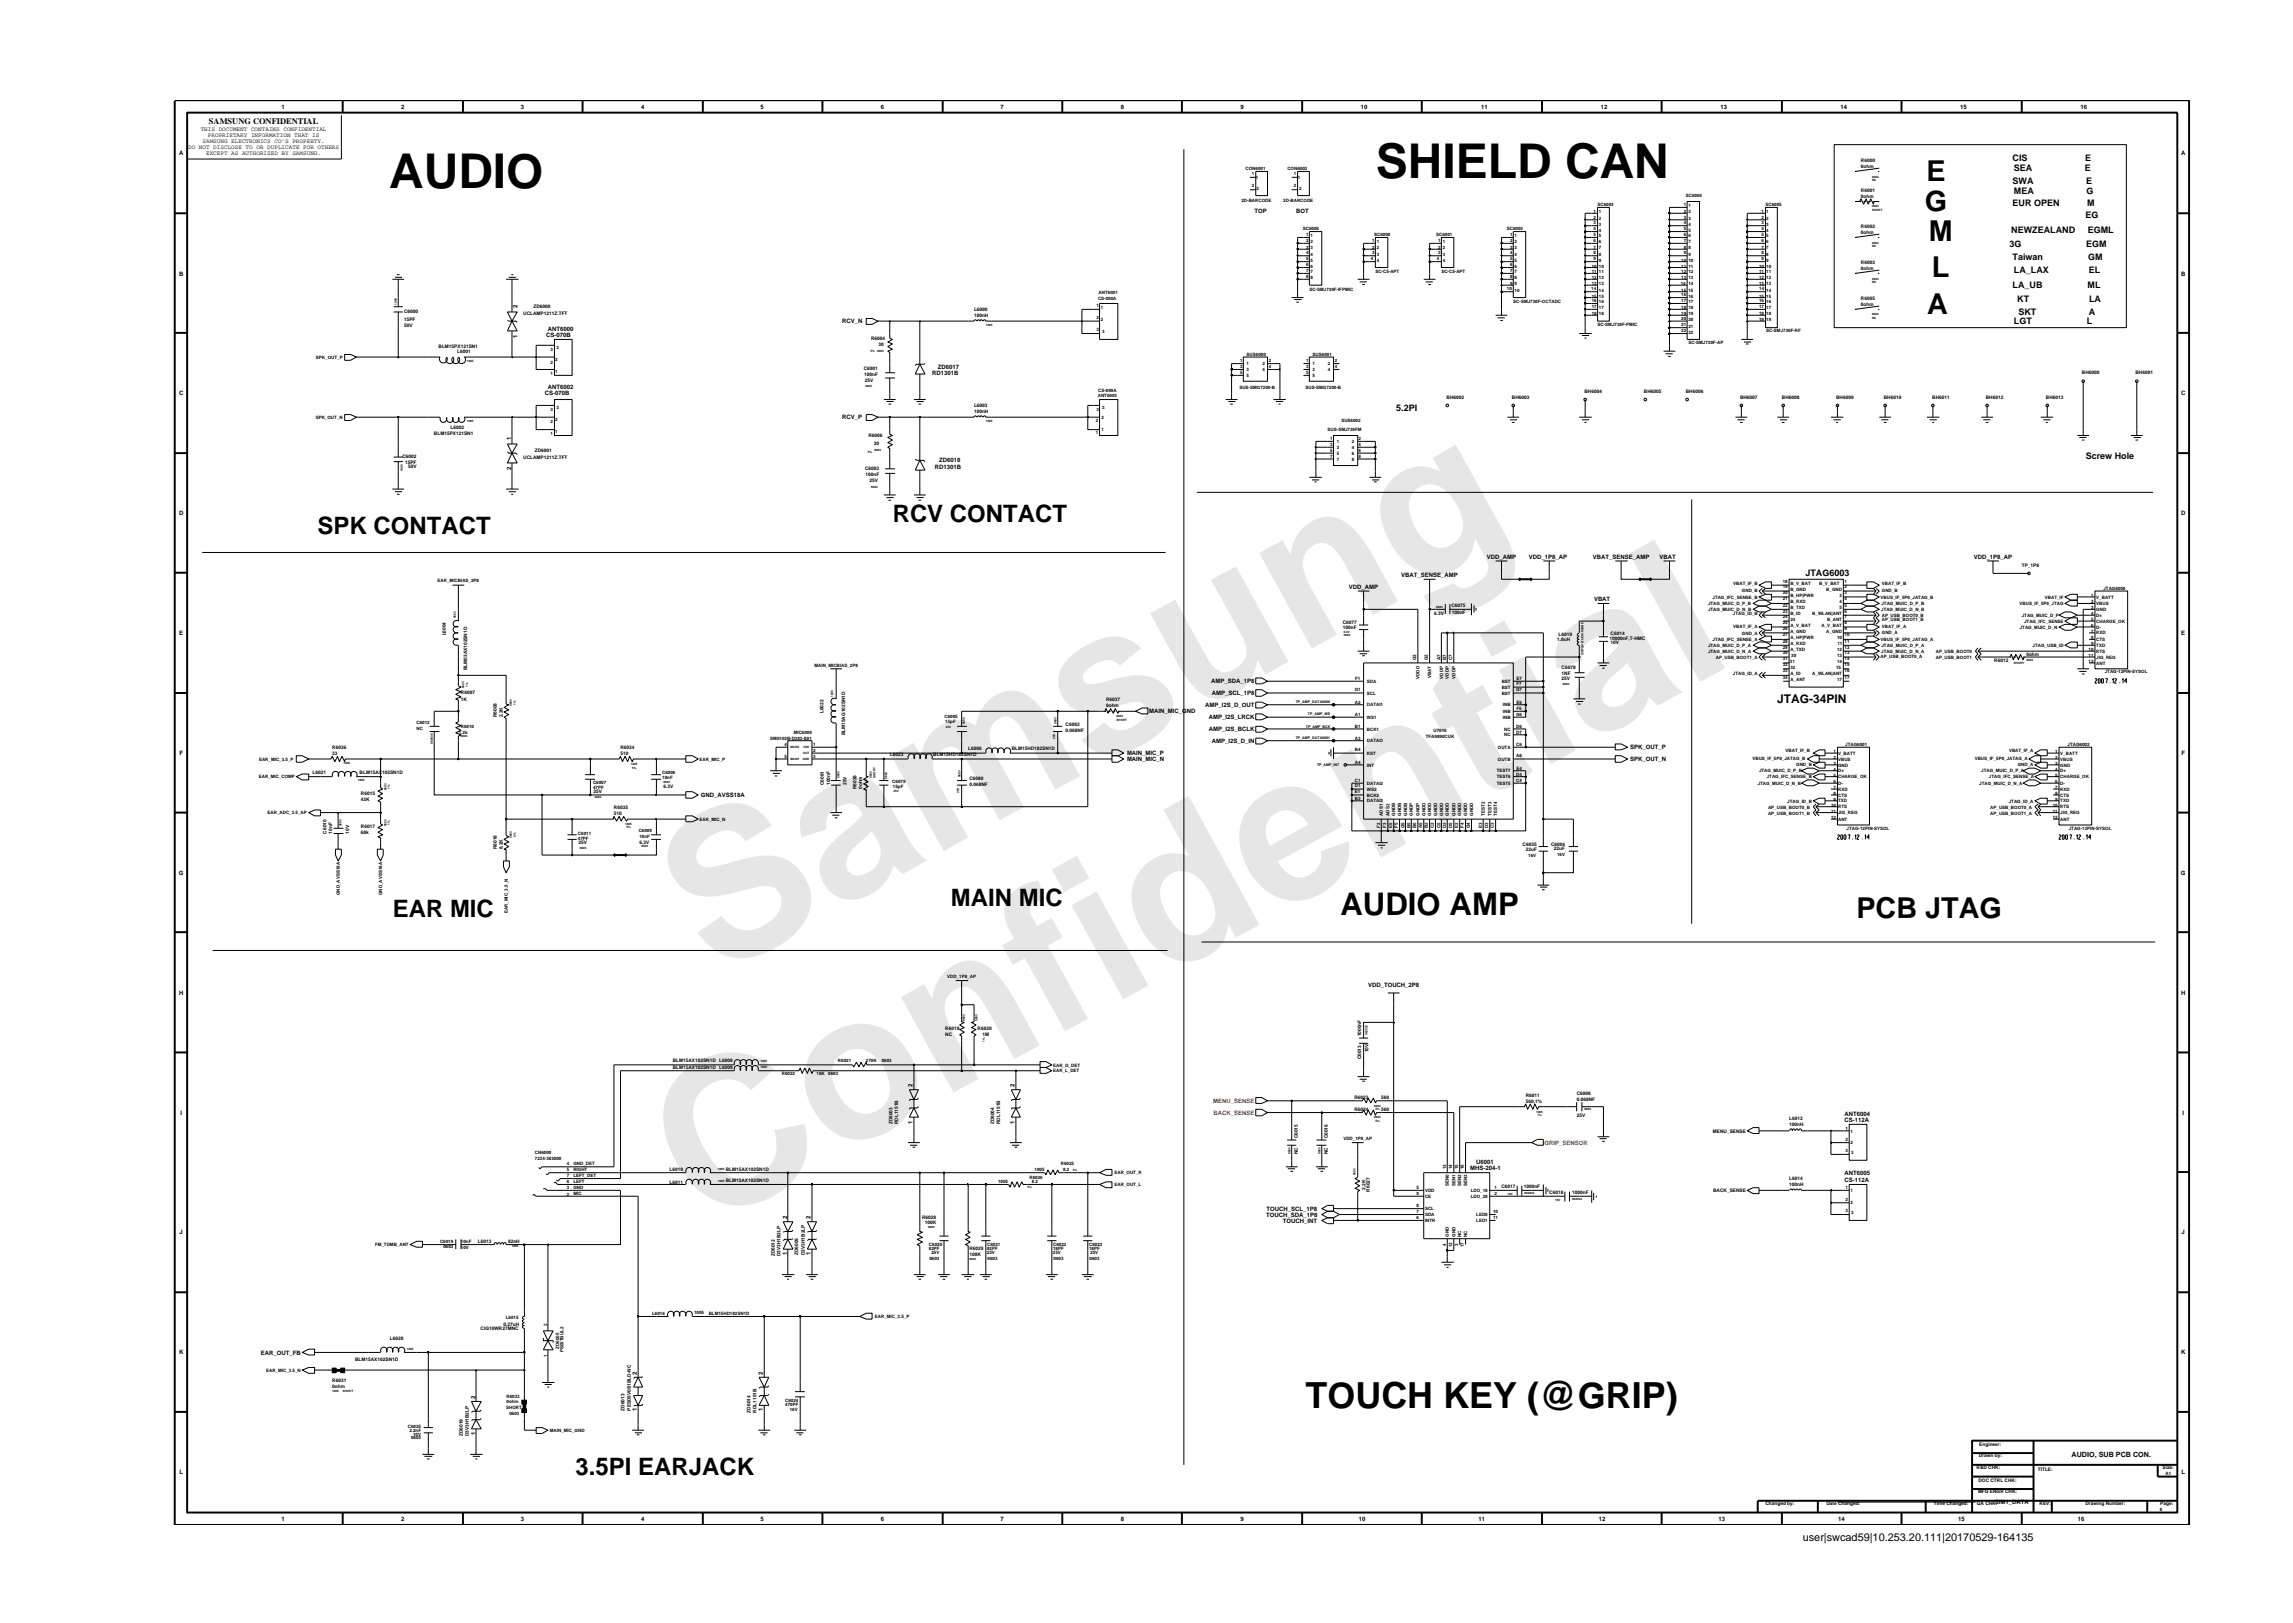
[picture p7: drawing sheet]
<svg xmlns="http://www.w3.org/2000/svg" width="297mm" height="210mm" viewBox="0 0 297 210" stroke-linecap="round" stroke-linejoin="round" font-family="sans-serif">
<defs><g id="words">
<g font-size="26.5" fill="#e6e6e6">
<text x="92.4" y="126.7" transform="rotate(-29 92.4 126.7)">Samsung</text>
<text x="91.1" y="159.4" transform="rotate(-29 91.1 159.4)">Confidential</text>
</g>
<g font-size="6.2">
<text x="178.2" y="23.1">SHIELD CAN</text>
<text x="50.4" y="24.3">AUDIO</text>
</g>
<text font-size="4.7" x="169.1" y="182.4">TOUCH KEY (@GRIP)</text>
<text font-size="4" x="173.6" y="118.6">AUDIO AMP</text>
<g font-size="3.7">
<text x="249.6" y="23.4">E</text>
<text x="249.4" y="27.3">G</text>
<text x="249.9" y="31.2">M</text>
<text x="250.3" y="35.8">L</text>
<text x="249.6" y="40.7">A</text>
<text x="240.5" y="118.9">PCB JTAG</text>
</g>
<g font-size="3.1">
<text x="41.1" y="69.1">SPK CONTACT</text>
<text x="115.6" y="67.6">RCV CONTACT</text>
<text x="50.9" y="118.8">EAR MIC</text>
<text x="123.2" y="117.3">MAIN MIC</text>
<text x="74.6" y="191.1">3.5PI EARJACK</text>
</g>
<text font-size="1.6" x="230.2" y="91.1">JTAG-34PIN</text>
<text font-size="1.4" x="233.5" y="199.7">user|swcad59|10.253.20.111|20170529-164135</text>
<g font-size="1.2">
<text x="260.7" y="23.8">SWA</text>
<text x="260.7" y="20.9">CIS</text>
<text x="260.9" y="22.2">SEA</text>
<text x="270.1" y="22.2">E</text>
<text x="270.1" y="20.9">E</text>
<text x="270.2" y="23.8">E</text>
<text x="260.7" y="26.7">EUR OPEN</text>
<text x="260.9" y="25.2">MEA</text>
<text x="270.2" y="28.2">EG</text>
<text x="270.3" y="25.2">G</text>
<text x="270.4" y="26.7">M</text>
<text x="260.3" y="31.9">3G</text>
<text x="260.5" y="30.2">NEWZEALAND</text>
<text x="260.7" y="33.6">Taiwan</text>
<text x="260.9" y="35.4">LA_LAX</text>
<text x="270.3" y="31.9">EGM</text>
<text x="270.4" y="30.2">EGML</text>
<text x="270.5" y="33.6">GM</text>
<text x="270.6" y="35.4">EL</text>
<text x="260.7" y="37.4">LA_UB</text>
<text x="261.3" y="39.1">KT</text>
<text x="261.5" y="40.8">SKT</text>
<text x="270.4" y="37.4">ML</text>
<text x="270.6" y="40.8">A</text>
<text x="270.6" y="39.1">LA</text>
<text x="260.9" y="42">LGT</text>
<text x="270.3" y="42">L</text>
<text x="180.9" y="53.3">5.2PI</text>
<text x="270.2" y="59.5">Screw Hole</text>
<text x="233.9" y="74.6">JTAG6003</text>
</g>
<text font-size="1.1" x="27.1" y="16.1">SAMSUNG CONFIDENTIAL</text>
<text font-size=".9" x="268.4" y="188.8">AUDIO, SUB PCB CON.</text>
<g font-size=".8">
<text x="26" y="17">THIS DOCUMENT CONTAINS CONFIDENTIAL</text>
<text x="26.9" y="17.8">PROPRIETARY INFORMATION THAT IS</text>
<text x="36.5" y="14.1">1</text>
<text x="52" y="14.1">2</text>
<text x="67.5" y="14.1">3</text>
<text x="83" y="14.1">4</text>
<text x="98.5" y="14.1">5</text>
<text x="114.1" y="14.1">6</text>
<text x="129.6" y="14.1">7</text>
<text x="145.2" y="14.1">8</text>
<text x="160.7" y="14.1">9</text>
<text x="176.3" y="14.1">10</text>
<text x="191.9" y="14.1">11</text>
<text x="207.4" y="14.1">12</text>
<text x="222.9" y="14.1">13</text>
<text x="238.4" y="14.1">14</text>
<text x="253.9" y="14.1">15</text>
<text x="269.5" y="14.1">16</text>
<text x="23.2" y="20.1">A</text>
<text x="24.4" y="19.3">DO NOT DISCLOSE TO OR DUPLICATE FOR OTHERS</text>
<text x="26.2" y="18.5">SAMSUNG ELECTRONICS CO’S PROPERTY.</text>
<text x="26.7" y="20.1">EXCEPT AS AUTHORIZED BY SAMSUNG.</text>
<text x="282.5" y="20.1">A</text>
<text x="162.5" y="27.6">TOP</text>
<text x="167.9" y="27.6">BOT</text>
<text x="23.2" y="35.7">B</text>
<text x="282.5" y="35.7">B</text>
<text x="67.1" y="39.9" transform="rotate(-90 67.1 39.9)">2</text>
<text x="109.1" y="41.9">RCV_N</text>
<text x="67.1" y="43.8" transform="rotate(-90 67.1 43.8)">1</text>
<text x="70.7" y="43.6">CS-070B</text>
<text x="71" y="42.9">ANT6000</text>
<text x="121.5" y="47.9">ZD6017</text>
<text x="23.2" y="51.2">C</text>
<text x="70.6" y="51.1">CS-070B</text>
<text x="71" y="50.4">ANT6002</text>
<text x="120.8" y="48.6">RD1301B</text>
<text x="282.5" y="51.2">C</text>
<text x="66.2" y="57" transform="rotate(-90 66.2 57)">1</text>
<text x="109.1" y="54.3">RCV_P</text>
<text x="121.6" y="59.9">ZD6018</text>
<text x="66.2" y="60.9" transform="rotate(-90 66.2 60.9)">2</text>
<text x="121.1" y="60.8">RD1301B</text>
<text x="23.2" y="66.7">D</text>
<text x="282.5" y="66.7">D</text>
<text x="174.7" y="76.3">VDD_AMP</text>
<text x="181.5" y="74.7">VBAT_SENSE_AMP</text>
<text x="192.6" y="72.4">VDD_AMP</text>
<text x="198" y="72.4">VDD_1P8_AP</text>
<text x="206.3" y="72.4">VBAT_SENSE_AMP</text>
<text x="206.5" y="77.9">VBAT</text>
<text x="215" y="72.4">VBAT</text>
<text x="255.7" y="72.4">VDD_1P8_AP</text>
<text x="23.2" y="82.3">E</text>
<text x="282.6" y="82.3">E</text>
<text x="156.9" y="88.5">AMP_SDA_1P8</text>
<text x="148.9" y="92.4">MAIN_MIC_GND</text>
<text x="156.1" y="91.6">AMP_I2S_D_OUT</text>
<text x="156.6" y="93.2">AMP_I2S_LRCK</text>
<text x="156.6" y="94.7">AMP_I2S_BCLK</text>
<text x="157" y="90.1">AMP_SCL_1P8</text>
<text x="23.2" y="97.8">F</text>
<text x="146" y="97.8">MAIN_MIC_P</text>
<text x="146" y="98.6">MAIN_MIC_N</text>
<text x="157" y="96.2">AMP_I2S_D_IN</text>
<text x="211.2" y="98.6">SPK_OUT_N</text>
<text x="211.2" y="97.1">SPK_OUT_P</text>
<text x="282.6" y="97.8">F</text>
<text x="90.8" y="103.3">GND_AVSS18A</text>
<text x="23.2" y="113.3">G</text>
<text x="282.5" y="113.3">G</text>
<text x="23.2" y="128.8">H</text>
<text x="177.2" y="127.9">VDD_TOUCH_2P8</text>
<text x="282.5" y="128.8">H</text>
<text x="118.2" y="140.8" transform="rotate(-90 118.2 140.8)">2</text>
<text x="131.4" y="140.8" transform="rotate(-90 131.4 140.8)">2</text>
<text x="23.4" y="144.4">I</text>
<text x="118.2" y="145.6" transform="rotate(-90 118.2 145.6)">1</text>
<text x="131.4" y="145.6" transform="rotate(-90 131.4 145.6)">1</text>
<text x="239" y="145.3">CS-112A</text>
<text x="239" y="144.6">ANT6004</text>
<text x="282.7" y="144.4">I</text>
<text x="190.4" y="151.6">MHS-204-1</text>
<text x="191.2" y="150.8">U6001</text>
<text x="239" y="152.3">ANT6005</text>
<text x="239" y="153.1">CS-112A</text>
<text x="23.3" y="159.9">J</text>
<text x="102" y="157.9" transform="rotate(-90 102 157.9)">2</text>
<text x="105" y="157.9" transform="rotate(-90 105 157.9)">2</text>
<text x="164" y="157.6">TOUCH_SDA_1P8</text>
<text x="164.1" y="156.9">TOUCH_SCL_1P8</text>
<text x="166.2" y="158.4">TOUCH_INT</text>
<text x="282.6" y="159.9">J</text>
<text x="102" y="162.6" transform="rotate(-90 102 162.6)">1</text>
<text x="105" y="162.6" transform="rotate(-90 105 162.6)">1</text>
<text x="23.2" y="175.4">K</text>
<text x="33.8" y="175.5">EAR_OUT_FB</text>
<text x="82.5" y="178.1" transform="rotate(-90 82.5 178.1)">2</text>
<text x="98.8" y="178.1" transform="rotate(-90 98.8 178.1)">2</text>
<text x="282.5" y="175.4">K</text>
<text x="61.6" y="185.9" transform="rotate(-90 61.6 185.9)">1</text>
<text x="61.6" y="181.2" transform="rotate(-90 61.6 181.2)">2</text>
<text x="82.5" y="182.8" transform="rotate(-90 82.5 182.8)">1</text>
<text x="98.8" y="182.8" transform="rotate(-90 98.8 182.8)">1</text>
<text x="23.2" y="191">L</text>
<text x="282.6" y="191">L</text>
<text x="36.5" y="197">1</text>
<text x="52" y="197">2</text>
<text x="67.5" y="197">3</text>
<text x="83" y="197">4</text>
<text x="98.5" y="197">5</text>
<text x="114.1" y="197">6</text>
<text x="129.6" y="197">7</text>
<text x="145.2" y="197">8</text>
<text x="160.7" y="197">9</text>
<text x="176" y="197">10</text>
<text x="191.5" y="197">11</text>
<text x="207.1" y="197">12</text>
<text x="222.6" y="197">13</text>
<text x="238.1" y="197">14</text>
<text x="253.7" y="197">15</text>
<text x="258.4" y="194.9">SIM1_DATA</text>
<text x="269.2" y="197">16</text>
</g>
<g font-size=".8" fill="#f00">
<text x="157.2" y="142.9">MENU_SENSE</text>
<text x="157.2" y="144.4">BACK_SENSE</text>
<text x="200.1" y="148.3">GRIP_SENSOR</text>
</g>
<g font-size=".6">
<text x="161.4" y="22">CON6001</text>
<text x="162.2" y="22.6">1</text>
<text x="162.7" y="23.1">1</text>
<text x="166.8" y="22">CON6002</text>
<text x="167.6" y="22.6">1</text>
<text x="168.1" y="23.1">1</text>
<text x="241.1" y="21.8">0ohm</text>
<text x="241.1" y="21">R6000</text>
<text x="160.8" y="26.1">2D-BARCODE</text>
<text x="162.2" y="24.2">2</text>
<text x="162.8" y="24.7">2</text>
<text x="166.2" y="26.1">2D-BARCODE</text>
<text x="167.6" y="24.2">2</text>
<text x="168.3" y="24.7">2</text>
<text x="168.8" y="29.8">SC6006</text>
<text x="195.2" y="29.8">SC6002</text>
<text x="206.4" y="27.5">1</text>
<text x="206.4" y="28.3">2</text>
<text x="206.4" y="29.1">3</text>
<text x="206.4" y="29.8">4</text>
<text x="207" y="26.7">SC6003</text>
<text x="207.1" y="27.6">1</text>
<text x="207.1" y="28.5">2</text>
<text x="207.1" y="29.2">3</text>
<text x="218.1" y="27.5">2</text>
<text x="218.1" y="28.3">3</text>
<text x="218.1" y="26.7">1</text>
<text x="218.1" y="29.1">4</text>
<text x="218.1" y="29.8">5</text>
<text x="218.4" y="25.5">SC6004</text>
<text x="218.7" y="27.6">2</text>
<text x="218.7" y="28.5">3</text>
<text x="218.7" y="26.9">1</text>
<text x="218.7" y="29.2">4</text>
<text x="228.2" y="28.3">2</text>
<text x="228.2" y="29.1">3</text>
<text x="228.2" y="29.8">4</text>
<text x="228.2" y="27.5">1</text>
<text x="228.7" y="26.7">SC6005</text>
<text x="228.8" y="28.5">2</text>
<text x="228.8" y="29.2">3</text>
<text x="228.8" y="30">4</text>
<text x="228.8" y="27.6">1</text>
<text x="241.1" y="24.8">R6001</text>
<text x="241.1" y="25.7">0ohm</text>
<text x="241.1" y="29.5">R6002</text>
<text x="169.2" y="33">4</text>
<text x="169.2" y="33.7">5</text>
<text x="169.2" y="34.5">6</text>
<text x="169.2" y="35.2">7</text>
<text x="169.2" y="30.6">1</text>
<text x="169.2" y="31.4">2</text>
<text x="169.2" y="32.2">3</text>
<text x="169.8" y="33.1">4</text>
<text x="169.8" y="33.9">5</text>
<text x="169.8" y="34.7">6</text>
<text x="169.8" y="35.4">7</text>
<text x="169.8" y="30.8">1</text>
<text x="169.8" y="31.5">2</text>
<text x="169.8" y="32.3">3</text>
<text x="177.6" y="33.7">4</text>
<text x="177.7" y="33">3</text>
<text x="177.7" y="31.4">1</text>
<text x="177.7" y="32.2">2</text>
<text x="178" y="30.6">SC6000</text>
<text x="178.2" y="35.4">SC-C5-APT</text>
<text x="178.3" y="33.1">3</text>
<text x="178.3" y="33.9">4</text>
<text x="178.3" y="31.5">1</text>
<text x="178.3" y="32.3">2</text>
<text x="186.1" y="30.6">SC6001</text>
<text x="186.1" y="33.7">4</text>
<text x="186.3" y="31.4">1</text>
<text x="186.3" y="32.2">2</text>
<text x="186.3" y="33">3</text>
<text x="186.7" y="35.4">SC-C5-APT</text>
<text x="186.9" y="31.5">1</text>
<text x="186.9" y="32.3">2</text>
<text x="186.9" y="33.1">3</text>
<text x="186.9" y="33.9">4</text>
<text x="195.6" y="34.5">6</text>
<text x="195.6" y="35.2">7</text>
<text x="195.6" y="30.6">1</text>
<text x="195.6" y="31.4">2</text>
<text x="195.6" y="32.2">3</text>
<text x="195.6" y="33">4</text>
<text x="195.6" y="33.7">5</text>
<text x="196.2" y="34.7">6</text>
<text x="196.2" y="35.4">7</text>
<text x="196.2" y="30.8">1</text>
<text x="196.2" y="31.5">2</text>
<text x="196.2" y="32.3">3</text>
<text x="196.2" y="33.1">4</text>
<text x="196.2" y="33.9">5</text>
<text x="206.2" y="34.7">10 10</text>
<text x="206.2" y="35.4">11</text>
<text x="206.4" y="31.4">6</text>
<text x="206.4" y="32.2">7</text>
<text x="206.4" y="33">8</text>
<text x="206.4" y="33.7">9</text>
<text x="206.4" y="30.6">5</text>
<text x="207.1" y="35.4">11</text>
<text x="207.1" y="32.3">7</text>
<text x="207.1" y="33.1">8</text>
<text x="207.1" y="33.9">9</text>
<text x="207.1" y="30">4</text>
<text x="207.1" y="30.8">5</text>
<text x="207.1" y="31.5">6</text>
<text x="217.8" y="33.9">10 10</text>
<text x="217.8" y="34.7">11</text>
<text x="217.8" y="35.4">12</text>
<text x="218.1" y="30.6">6</text>
<text x="218.1" y="31.4">7</text>
<text x="218.1" y="32.2">8</text>
<text x="218.1" y="33">9</text>
<text x="218.7" y="34.7">11</text>
<text x="218.7" y="35.4">12</text>
<text x="218.7" y="30">5</text>
<text x="218.7" y="30.8">6</text>
<text x="218.7" y="31.5">7</text>
<text x="218.7" y="32.3">8</text>
<text x="218.7" y="33.1">9</text>
<text x="227.9" y="35.4">11</text>
<text x="227.9" y="34.7">10</text>
<text x="228.2" y="33.7">9</text>
<text x="228.2" y="30.6">5</text>
<text x="228.2" y="31.4">6</text>
<text x="228.2" y="32.2">7</text>
<text x="228.2" y="33">8</text>
<text x="228.8" y="33.9">9</text>
<text x="228.8" y="30.8">5</text>
<text x="228.8" y="31.5">6</text>
<text x="228.8" y="32.3">7</text>
<text x="228.8" y="33.1">8</text>
<text x="228.8" y="35.4">11</text>
<text x="228.8" y="34.7">10</text>
<text x="241.1" y="34.1">R6003</text>
<text x="241.1" y="35">0ohm</text>
<text x="241.1" y="30.3">0ohm</text>
<text x="52.4" y="40.5">C6000</text>
<text x="52.4" y="41.5">15PF</text>
<text x="67.8" y="40.8">UCLAMP1211Z.TFT</text>
<text x="69.1" y="39.9">ZD6000</text>
<text x="126.2" y="40.2">L6000</text>
<text x="126.2" y="41">100nH</text>
<text x="142" y="39.7">1</text>
<text x="142" y="41.3">2</text>
<text x="142.2" y="38.9">CS-090A</text>
<text x="142.3" y="38.1">ANT6001</text>
<text x="142.6" y="40.1">1</text>
<text x="142.6" y="41.6">2</text>
<text x="169.2" y="36">8</text>
<text x="169.6" y="37.7">SC-SMJ730F-IFPMIC</text>
<text x="169.8" y="36.2">8</text>
<text x="195.2" y="37.6">10</text>
<text x="195.6" y="36">8</text>
<text x="195.6" y="36.9">9</text>
<text x="196" y="39.2">SC-SMJ730F-OCTADC</text>
<text x="196.2" y="36.2">8</text>
<text x="196.2" y="36.9">9</text>
<text x="196.2" y="37.8">10</text>
<text x="206.1" y="37.6">14</text>
<text x="206.2" y="36.2">12</text>
<text x="206.2" y="36.9">13 13</text>
<text x="206.2" y="38.6">15</text>
<text x="206.2" y="39.1">16</text>
<text x="206.2" y="39.9">17</text>
<text x="206.2" y="40.8">18 18</text>
<text x="207.1" y="36.2">12</text>
<text x="207.1" y="37.8">14</text>
<text x="207.1" y="38.6">15</text>
<text x="207.1" y="39.3">16</text>
<text x="207.1" y="40.1">17</text>
<text x="217.7" y="36.9">14</text>
<text x="217.8" y="40.1">18 18</text>
<text x="217.8" y="40.8">19</text>
<text x="217.8" y="41.5">20</text>
<text x="217.8" y="36.2">13 13</text>
<text x="217.8" y="37.8">15</text>
<text x="217.8" y="38.4">16</text>
<text x="217.8" y="39.1">17</text>
<text x="218.7" y="40.8">19</text>
<text x="218.7" y="41.6">20</text>
<text x="218.7" y="36.9">14</text>
<text x="218.7" y="37.8">15</text>
<text x="218.7" y="38.6">16</text>
<text x="218.7" y="39.3">17</text>
<text x="227.9" y="36.2">12 12</text>
<text x="227.9" y="38.6">15 15</text>
<text x="227.9" y="39.1">16</text>
<text x="227.9" y="39.9">17</text>
<text x="227.9" y="41.6">19</text>
<text x="227.9" y="36.9">13</text>
<text x="227.9" y="40.8">18</text>
<text x="227.9" y="37.6">14</text>
<text x="228.8" y="41.6">19</text>
<text x="228.8" y="36.9">13</text>
<text x="228.8" y="37.8">14</text>
<text x="228.8" y="39.3">16</text>
<text x="228.8" y="40.1">17</text>
<text x="228.8" y="40.8">18</text>
<text x="241.1" y="39.7">0ohm</text>
<text x="241.1" y="38.8">R6005</text>
<text x="40.9" y="46.5">SPK_OUT_P</text>
<text x="52.4" y="42.3">50V</text>
<text x="56.8" y="45.1">BLM15PX121SN1</text>
<text x="59.2" y="45.7">L6001</text>
<text x="71.3" y="47.1">2</text>
<text x="71.3" y="45.5">3</text>
<text x="71.9" y="46.8">2</text>
<text x="72.1" y="45.2">3</text>
<text x="111.9" y="47.9">C6001</text>
<text x="112.8" y="44">R6004</text>
<text x="113.8" y="44.8">30</text>
<text x="142" y="42.9">3</text>
<text x="142.8" y="43.1">3</text>
<text x="160.6" y="46.9">1</text>
<text x="160.6" y="47.7">3</text>
<text x="161.5" y="47.3">1</text>
<text x="161.5" y="46.1">SUS6000</text>
<text x="163.5" y="47.3">2</text>
<text x="164.4" y="46.9">2</text>
<text x="164.4" y="47.7">4</text>
<text x="169.2" y="47.7">3</text>
<text x="169.2" y="46.9">1</text>
<text x="170" y="46.1">SUS6001</text>
<text x="170" y="47.3">1</text>
<text x="172" y="47.3">2</text>
<text x="172.9" y="47.7">4</text>
<text x="172.9" y="46.9">2</text>
<text x="207" y="42.2">SC-SMJ730F-PMIC</text>
<text x="217.8" y="42.3">21</text>
<text x="217.8" y="43">22</text>
<text x="218.7" y="42.4">21</text>
<text x="218.7" y="43.2">22</text>
<text x="218.7" y="44.6">SC-SMJ730F-AP</text>
<text x="228.8" y="43">SC-SMJ730F-RF</text>
<text x="71.3" y="48.6">1</text>
<text x="71.3" y="53.3">3</text>
<text x="71.9" y="48.3">1</text>
<text x="72.1" y="52.9">3</text>
<text x="111.9" y="48.7">100nF</text>
<text x="112" y="49.5">25V</text>
<text x="126.2" y="52.7">L6003</text>
<text x="126.2" y="53.5">100nH</text>
<text x="142" y="53.3">3</text>
<text x="142.2" y="51.4">ANT6003</text>
<text x="142.3" y="50.8">CS-090A</text>
<text x="142.8" y="52.9">3</text>
<text x="160.6" y="50.4">SUS-SMG7200-B</text>
<text x="160.6" y="48.5">5</text>
<text x="161.5" y="48">3</text>
<text x="161.5" y="48.8">5</text>
<text x="163.5" y="48">4</text>
<text x="169.1" y="50.4">SUS-SMG7200-B</text>
<text x="169.2" y="48.5">5</text>
<text x="170" y="48">3</text>
<text x="170" y="48.8">5</text>
<text x="172" y="48">4</text>
<text x="187.4" y="51.6">BH6002</text>
<text x="195.9" y="51.6">BH6003</text>
<text x="205.3" y="50.9">BH6004</text>
<text x="213" y="50.9">BH6005</text>
<text x="218.4" y="50.9">BH6006</text>
<text x="225.4" y="51.6">BH6007</text>
<text x="230.8" y="51.6">BH6008</text>
<text x="237.9" y="51.6">BH6009</text>
<text x="244" y="51.6">BH6010</text>
<text x="250.3" y="51.6">BH6011</text>
<text x="257.2" y="51.6">BH6012</text>
<text x="265" y="51.6">BH6013</text>
<text x="269.7" y="48.5">BH6000</text>
<text x="276.6" y="48.5">BH6001</text>
<text x="40.9" y="54.3">SPK_OUT_N</text>
<text x="52.1" y="59.3">C6002</text>
<text x="56.2" y="56.4">BLM15PX121SN1</text>
<text x="58.4" y="55.6">L6002</text>
<text x="67.8" y="59.5">UCLAMP1211Z.TFT</text>
<text x="69.3" y="58.6">ZD6001</text>
<text x="71.3" y="56.4">1</text>
<text x="71.3" y="54.8">2</text>
<text x="71.9" y="56.1">1</text>
<text x="71.9" y="54.6">2</text>
<text x="112.5" y="56.6">R6006</text>
<text x="113.2" y="57.6">30</text>
<text x="141.9" y="56.2">1</text>
<text x="141.9" y="54.7">2</text>
<text x="142.7" y="55.9">1</text>
<text x="142.7" y="54.3">2</text>
<text x="172" y="55.8">SUS-SMJ730FM</text>
<text x="172.3" y="57">1</text>
<text x="172.3" y="57.8">3</text>
<text x="172.3" y="58.5">5</text>
<text x="172.3" y="59.4">7</text>
<text x="173.2" y="57.3">1</text>
<text x="173.2" y="58.1">3</text>
<text x="173.2" y="59">5</text>
<text x="173.2" y="59.7">7</text>
<text x="173.8" y="54.6">SUS6002</text>
<text x="175.1" y="59.7">8</text>
<text x="175.1" y="57.3">2</text>
<text x="175.1" y="58.1">4</text>
<text x="175.1" y="59">6</text>
<text x="176" y="59.4">8</text>
<text x="176" y="57">2</text>
<text x="176" y="57.8">4</text>
<text x="176" y="58.5">6</text>
<text x="52.5" y="60.1">15PF</text>
<text x="52.9" y="60.6">50V</text>
<text x="112.1" y="60.9">C6003</text>
<text x="112.1" y="61.7">100nF</text>
<text x="112.6" y="62.5">25V</text>
<text x="56.7" y="75.4">EAR_MICBIAS_2P8</text>
<text x="221.8" y="77.5">JTAG_IFC_SENSE_B</text>
<text x="224.5" y="75.8">VBAT_IF_B</text>
<text x="225.7" y="76.7">GND_B</text>
<text x="230.9" y="76.2">19</text>
<text x="230.9" y="77">20</text>
<text x="230.9" y="77.8">21</text>
<text x="230.9" y="75.5">18</text>
<text x="231.9" y="76.6">B_GND</text>
<text x="231.9" y="77.3">B_HP|PWR</text>
<text x="231.9" y="75.7">B_V_BAT</text>
<text x="235.7" y="75.7">B_V_BAT</text>
<text x="236.6" y="76.6">B_GND</text>
<text x="238.3" y="77.3">3</text>
<text x="239" y="77.8">4</text>
<text x="239" y="77">3</text>
<text x="239" y="76.2">2</text>
<text x="239" y="75.5">1</text>
<text x="243.6" y="77.6">VBUS_IF_5P0_JATAG_B</text>
<text x="243.8" y="75.8">VBAT_IF_B</text>
<text x="243.8" y="76.7">GND_B</text>
<text x="261.9" y="73.5">TP_1P8</text>
<text x="264.9" y="77.5">VBAT_IF</text>
<text x="270.9" y="77.3">1</text>
<text x="271.6" y="77.5">V_BATT</text>
<text x="272.5" y="76.4">JTAG6000</text>
<text x="57.7" y="82.3" transform="rotate(-90 57.7 82.3)">L6004</text>
<text x="174" y="80.9">C6077</text>
<text x="174" y="81.5">100nF</text>
<text x="185.8" y="79.7">6.3V</text>
<text x="188" y="78.6">C6075</text>
<text x="188.1" y="79.6">100nF</text>
<text x="201.7" y="83">1.0uH</text>
<text x="201.9" y="82.4">L6019</text>
<text x="208.5" y="82.9">10000nF,T-HMC</text>
<text x="208.6" y="83.5">10V</text>
<text x="208.6" y="82.3">C6014</text>
<text x="221.3" y="83.8">JTAG_MUIC_D_P_A</text>
<text x="221.3" y="78.4">JTAG_MUIC_D_P_B</text>
<text x="221.3" y="79.1">JTAG_MUIC_D_N_B</text>
<text x="221.8" y="83">JTAG_IFC_SENSE_A</text>
<text x="224.5" y="79.7">JTAG_ID_B</text>
<text x="224.5" y="81.3">VBAT_IF_A</text>
<text x="225.7" y="82.2">GND_A</text>
<text x="230.9" y="80.1">24</text>
<text x="230.9" y="79.4">23</text>
<text x="230.9" y="78.6">22</text>
<text x="230.9" y="81.6">26</text>
<text x="230.9" y="82.4">27</text>
<text x="230.9" y="83.3">28</text>
<text x="230.9" y="80.9">25</text>
<text x="231.9" y="80.5">24</text>
<text x="231.9" y="79.6">B_ID</text>
<text x="231.9" y="78.1">B_RXD</text>
<text x="231.9" y="78.9">B_TXD</text>
<text x="231.9" y="82">A_GND</text>
<text x="231.9" y="82.7">A_HP|PWR</text>
<text x="231.9" y="83.5">A_RXD</text>
<text x="231.9" y="81.2">A_V_BAT</text>
<text x="234.8" y="79.6">B_WLAN|ANT</text>
<text x="236" y="81.2">A_V_BAT</text>
<text x="236.6" y="82">A_GND</text>
<text x="236.7" y="80.5">B_ANT</text>
<text x="238" y="82.7">10</text>
<text x="238" y="83.5">11</text>
<text x="238.3" y="78.1">4</text>
<text x="238.3" y="78.9">5</text>
<text x="239" y="82.4">10</text>
<text x="239" y="83.3">11</text>
<text x="239" y="78.6">5</text>
<text x="239" y="80.9">8</text>
<text x="239" y="80.1">7</text>
<text x="239" y="81.6">9</text>
<text x="239" y="79.4">6</text>
<text x="243.6" y="83">VBUS_IF_5P0_JATAG_A</text>
<text x="243.7" y="79.1">JTAG_MUIC_D_N_B</text>
<text x="243.7" y="83.8">JTAG_MUIC_D_P_A</text>
<text x="243.7" y="78.4">JTAG_MUIC_D_P_B</text>
<text x="243.8" y="82.1">GND_A</text>
<text x="243.8" y="79.9">AP_USB_BOOT0_B</text>
<text x="243.8" y="80.5">AP_USB_BOOT1_B</text>
<text x="243.8" y="81.3">VBAT_IF_A</text>
<text x="261.6" y="78.3">VBUS_IF_5P0_JTAG</text>
<text x="261.6" y="81.4">JTAG_MUIC_D_N</text>
<text x="261.9" y="79.9">JTAG_MUIC_D_P</text>
<text x="262.2" y="80.7">JTAG_IFC_SENSE</text>
<text x="263.3" y="83.8">JTAG_USB_ID</text>
<text x="270.9" y="79.7">4</text>
<text x="270.9" y="81.2">6</text>
<text x="270.9" y="78.9">3</text>
<text x="270.9" y="82">7</text>
<text x="270.9" y="83.6">9</text>
<text x="270.9" y="78.2">2</text>
<text x="270.9" y="80.5">5</text>
<text x="270.9" y="82.8">8</text>
<text x="271.6" y="79.9">D+</text>
<text x="271.6" y="81.4">D-</text>
<text x="271.6" y="79.1">GND</text>
<text x="271.6" y="82.2">RXD</text>
<text x="271.6" y="83.8">TXD</text>
<text x="271.6" y="78.4">VBUS</text>
<text x="271.6" y="80.7">CHARGE_OK</text>
<text x="271.6" y="83">CTS</text>
<text x="59.7" y="89.9">R6007</text>
<text x="60.5" y="86.8" transform="rotate(-90 60.5 86.8)">BLM03AX102SN1D</text>
<text x="105.5" y="86.3">MAIN_MICBIAS_2P8</text>
<text x="175.5" y="89.6">G1</text>
<text x="175.5" y="88">F1</text>
<text x="177.1" y="90">SCL</text>
<text x="177.1" y="88.5">SDA</text>
<text x="183.5" y="85.5" transform="rotate(-90 183.5 85.5)">G3</text>
<text x="183.9" y="88" transform="rotate(-90 183.9 88)">VDDD</text>
<text x="185" y="85.5" transform="rotate(-90 185 85.5)">G2</text>
<text x="185.4" y="87.9" transform="rotate(-90 185.4 87.9)">VBAT</text>
<text x="186.6" y="85.5" transform="rotate(-90 186.6 85.5)">A7</text>
<text x="186.9" y="87.9" transform="rotate(-90 186.9 87.9)">VDDP</text>
<text x="187.4" y="85.5" transform="rotate(-90 187.4 85.5)">B7</text>
<text x="187.7" y="87.9" transform="rotate(-90 187.7 87.9)">VDDP</text>
<text x="188.1" y="85.5" transform="rotate(-90 188.1 85.5)">C7</text>
<text x="188.5" y="87.9" transform="rotate(-90 188.5 87.9)">VDDP</text>
<text x="194.5" y="89.2">BST</text>
<text x="194.5" y="90">BST</text>
<text x="194.5" y="88.5">BST</text>
<text x="196.4" y="89.6">G7</text>
<text x="196.4" y="88">E7</text>
<text x="196.5" y="88.8">F7</text>
<text x="202.3" y="88.1">25V</text>
<text x="202.3" y="86.6">C6078</text>
<text x="202.3" y="87.5">1NF</text>
<text x="221.3" y="84.6">JTAG_MUIC_D_N_A</text>
<text x="222.3" y="85.4">AP_USB_BOOT1_A</text>
<text x="224.5" y="87.5">JTAG_ID_A</text>
<text x="230.9" y="87.9">34</text>
<text x="230.9" y="84.8">30</text>
<text x="230.9" y="85.5">31</text>
<text x="230.9" y="86.3">32</text>
<text x="230.9" y="87.1">33</text>
<text x="230.9" y="84">29</text>
<text x="231.9" y="85.9">31</text>
<text x="231.9" y="88.2">A_ANT</text>
<text x="231.9" y="86.6">32</text>
<text x="231.9" y="87.4">A_ID</text>
<text x="231.9" y="84.3">A_TXD</text>
<text x="232" y="85.1">30</text>
<text x="234.8" y="87.4">A_WLAN|ANT</text>
<text x="237.9" y="86.6">15</text>
<text x="238" y="84.3">12</text>
<text x="238" y="85.1">13</text>
<text x="238" y="85.9">14</text>
<text x="238" y="88.2">17</text>
<text x="239" y="84">12</text>
<text x="239" y="84.8">13</text>
<text x="239" y="85.5">14</text>
<text x="239" y="86.3">15</text>
<text x="239" y="87.9">17</text>
<text x="239" y="87.1">16</text>
<text x="243.6" y="85.3">AP_USB_BOOT0_A</text>
<text x="243.7" y="84.6">JTAG_MUIC_D_N_A</text>
<text x="250.8" y="84.6">AP_USB_BOOT0</text>
<text x="250.8" y="85.4">AP_USB_BOOT1</text>
<text x="258.3" y="85.7">R6012</text>
<text x="262.5" y="84.9">0ohm</text>
<text x="270.6" y="85.1">11</text>
<text x="270.6" y="84.4">10</text>
<text x="270.6" y="85.9">12</text>
<text x="271.6" y="85.3">JIG_REG</text>
<text x="271.6" y="84.6">RTS</text>
<text x="271.6" y="86.1">ANT</text>
<text x="272.7" y="87.2">JTAG-12PIN-SYSOL</text>
<text x="54" y="93.8">C6012</text>
<text x="54" y="94.6">NC</text>
<text x="59.4" y="95">1.2k</text>
<text x="59.7" y="94.3">R6010</text>
<text x="59.7" y="90.8">1K</text>
<text x="64.4" y="92.9" transform="rotate(-90 64.4 92.9)">R6008</text>
<text x="65.1" y="92.9" transform="rotate(-90 65.1 92.9)">2.2K</text>
<text x="99.8" y="95.9">SM0103B-D383-S01</text>
<text x="102.8" y="95">MIC6000</text>
<text x="106.7" y="92.4" transform="rotate(-90 106.7 92.4)">L6022</text>
<text x="109.5" y="95.3" transform="rotate(-90 109.5 95.3)">BLM15AG102SN1D</text>
<text x="122.4" y="93.1">C6005</text>
<text x="122.5" y="93.7">15pF</text>
<text x="138" y="94.9">0.068NF</text>
<text x="138" y="94.1">C6082</text>
<text x="143.3" y="91.6">0ohm</text>
<text x="143.3" y="90.9">R6037</text>
<text x="175.5" y="94.3">B1</text>
<text x="175.5" y="92.7">A1</text>
<text x="175.5" y="91.2">A2</text>
<text x="175.5" y="95.8">A3</text>
<text x="177.1" y="94.6">BCK1</text>
<text x="177.1" y="93.1">WS1</text>
<text x="177.1" y="91.5">DATAI1</text>
<text x="184.7" y="95.7">TFA9890CUK</text>
<text x="185.7" y="94.8">U7016</text>
<text x="194.7" y="93.1">INB</text>
<text x="194.7" y="92.4">INB</text>
<text x="194.7" y="91.5">INB</text>
<text x="194.9" y="94.6">NC</text>
<text x="194.9" y="95.4">NC</text>
<text x="196.4" y="92.7">G6</text>
<text x="196.4" y="94.3">D6</text>
<text x="196.4" y="95.1">D7</text>
<text x="196.4" y="91.2">E6</text>
<text x="196.5" y="91.9">F6</text>
<text x="33.5" y="100.8">EAR_MIC_COMP</text>
<text x="33.6" y="98.5">EAR_MIC_3.5_P</text>
<text x="40.5" y="100.3">L6021</text>
<text x="43" y="97.1">R6036</text>
<text x="43" y="97.8">33</text>
<text x="46.6" y="100.3">BLM15AX102SN1D</text>
<text x="76.8" y="101.6">C6007</text>
<text x="80.4" y="97.1">R6034</text>
<text x="80.4" y="97.8">510</text>
<text x="85.8" y="100.3">C6006</text>
<text x="85.8" y="100.9">10nF</text>
<text x="90.6" y="98.5">EAR_MIC_P</text>
<text x="101.6" y="96.6">4</text>
<text x="101.6" y="98.2">5</text>
<text x="105.4" y="96.6">1</text>
<text x="105.4" y="97.4">2</text>
<text x="105.4" y="98.2">3</text>
<text x="106.7" y="101.7" transform="rotate(-90 106.7 101.7)">C6081</text>
<text x="107.6" y="101.7" transform="rotate(-90 107.6 101.7)">100nF</text>
<text x="109.7" y="101.7" transform="rotate(-90 109.7 101.7)">25V</text>
<text x="115.3" y="98">L6023</text>
<text x="115.6" y="101.5">C6079</text>
<text x="120.9" y="98">BLM15HD182SN1D</text>
<text x="125.4" y="97.2">L6006</text>
<text x="125.6" y="101.8">0.068NF</text>
<text x="125.6" y="101">C6080</text>
<text x="131.1" y="97.2">BLM15HD182SN1D</text>
<text x="175.5" y="101.2">C1</text>
<text x="175.5" y="97.4">B4</text>
<text x="175.5" y="99">A4</text>
<text x="177.1" y="101.7">DATAI2</text>
<text x="177.1" y="97.8">RST</text>
<text x="177.1" y="96.2">DATAO</text>
<text x="177.1" y="99.3">INT</text>
<text x="193.9" y="100.1">TEST7</text>
<text x="193.9" y="100.8">TEST6</text>
<text x="193.9" y="101.7">TEST5</text>
<text x="194" y="97">OUTA</text>
<text x="194" y="98.5">OUTB</text>
<text x="196.4" y="96.6">C6</text>
<text x="196.4" y="98.1">A6</text>
<text x="196.4" y="100.5">D4</text>
<text x="196.4" y="101.2">C4</text>
<text x="196.4" y="99.7">E4</text>
<text x="227" y="98.5">VBUS_IF_5P0_JATAG_B</text>
<text x="227.7" y="101.7">JTAG_MUIC_D_N_B</text>
<text x="227.9" y="100.1">JTAG_MUIC_D_P_B</text>
<text x="228.9" y="100.8">JTAG_IFC_SENSE_B</text>
<text x="231.3" y="97.4">VBAT_IF_B</text>
<text x="232.7" y="99.3">GND_B</text>
<text x="237.5" y="98.3">2</text>
<text x="237.5" y="97.6">1</text>
<text x="237.5" y="100.6">5</text>
<text x="237.5" y="99.9">4</text>
<text x="237.5" y="101.5">6</text>
<text x="237.5" y="99.1">3</text>
<text x="238.1" y="98.5">VBUS</text>
<text x="238.1" y="97.8">V_BATT</text>
<text x="238.1" y="100.8">CHARGE_OK</text>
<text x="238.1" y="100.1">D+</text>
<text x="238.1" y="101.7">D-</text>
<text x="238.1" y="99.3">GND</text>
<text x="239" y="96.6">JTAG6001</text>
<text x="255.8" y="98.5">VBUS_IF_5P0_JATAG_A</text>
<text x="256.4" y="101.7">JTAG_MUIC_D_N_A</text>
<text x="256.7" y="100.1">JTAG_MUIC_D_P_A</text>
<text x="257.7" y="100.8">JTAG_IFC_SENSE_A</text>
<text x="260.3" y="97.4">VBAT_IF_A</text>
<text x="261.4" y="99.3">GND_A</text>
<text x="266.2" y="97.6">1</text>
<text x="266.2" y="101.5">6</text>
<text x="266.2" y="99.1">3</text>
<text x="266.2" y="98.3">2</text>
<text x="266.2" y="100.6">5</text>
<text x="266.2" y="99.9">4</text>
<text x="266.9" y="97.8">V_BATT</text>
<text x="266.9" y="100.1">D+</text>
<text x="266.9" y="101.7">D-</text>
<text x="266.9" y="99.3">GND</text>
<text x="266.9" y="98.5">VBUS</text>
<text x="266.9" y="100.8">CHARGE_OK</text>
<text x="267.8" y="96.6">JTAG6002</text>
<text x="34.7" y="105.5">EAR_ADC_3.5_AP</text>
<text x="42.3" y="108" transform="rotate(-90 42.3 108)">C6010</text>
<text x="43" y="108" transform="rotate(-90 43 108)">10nF</text>
<text x="45.2" y="108" transform="rotate(-90 45.2 108)">10V</text>
<text x="46.8" y="107.2">R6017</text>
<text x="46.8" y="103.7">43K</text>
<text x="46.8" y="103">R6015</text>
<text x="76.8" y="102.2">47PF</text>
<text x="76.9" y="102.7">25V</text>
<text x="79.5" y="104.8">R6035</text>
<text x="79.5" y="105.6">510</text>
<text x="82.7" y="107.8">C6009</text>
<text x="86" y="102.1">6.3V</text>
<text x="90.6" y="106.3">EAR_MIC_N</text>
<text x="110.9" y="102.2" transform="rotate(-90 110.9 102.2)">R6038</text>
<text x="111.7" y="102.2" transform="rotate(-90 111.7 102.2)">0ohm</text>
<text x="115.7" y="102.1">15pF</text>
<text x="175.5" y="102">D1</text>
<text x="175.5" y="103.6">B3</text>
<text x="175.5" y="102.8">E1</text>
<text x="177.1" y="103.2">BCK2</text>
<text x="177.1" y="102.4">WS2</text>
<text x="177.1" y="104">DATAI3</text>
<text x="178.8" y="107.2" transform="rotate(-90 178.8 107.2)">F2</text>
<text x="179.1" y="105.7" transform="rotate(-90 179.1 105.7)">ADS1</text>
<text x="179.6" y="107.2" transform="rotate(-90 179.6 107.2)">F3</text>
<text x="180" y="105.7" transform="rotate(-90 180 105.7)">ADS2</text>
<text x="180.3" y="107.2" transform="rotate(-90 180.3 107.2)">E5</text>
<text x="180.7" y="105.7" transform="rotate(-90 180.7 105.7)">GNDB</text>
<text x="181.1" y="107.2" transform="rotate(-90 181.1 107.2)">F5</text>
<text x="181.5" y="105.7" transform="rotate(-90 181.5 105.7)">GNDB</text>
<text x="181.9" y="107.3" transform="rotate(-90 181.9 107.3)">G5</text>
<text x="182.3" y="105.7" transform="rotate(-90 182.3 105.7)">GNDB</text>
<text x="182.7" y="107.2" transform="rotate(-90 182.7 107.2)">B5</text>
<text x="183" y="105.7" transform="rotate(-90 183 105.7)">GNDP</text>
<text x="183.5" y="107.2" transform="rotate(-90 183.5 107.2)">B6</text>
<text x="183.9" y="105.7" transform="rotate(-90 183.9 105.7)">GNDP</text>
<text x="184.2" y="107.2" transform="rotate(-90 184.2 107.2)">A5</text>
<text x="184.6" y="105.7" transform="rotate(-90 184.6 105.7)">GNDD</text>
<text x="185" y="107.2" transform="rotate(-90 185 107.2)">B2</text>
<text x="185.4" y="105.7" transform="rotate(-90 185.4 105.7)">GNDD</text>
<text x="185.7" y="107.2" transform="rotate(-90 185.7 107.2)">C2</text>
<text x="186.2" y="105.7" transform="rotate(-90 186.2 105.7)">GNDD</text>
<text x="186.6" y="107.2" transform="rotate(-90 186.6 107.2)">C5</text>
<text x="186.9" y="105.7" transform="rotate(-90 186.9 105.7)">GNDD</text>
<text x="187.4" y="107.2" transform="rotate(-90 187.4 107.2)">D2</text>
<text x="187.7" y="105.7" transform="rotate(-90 187.7 105.7)">GNDD</text>
<text x="188.1" y="107.2" transform="rotate(-90 188.1 107.2)">D5</text>
<text x="188.5" y="105.7" transform="rotate(-90 188.5 105.7)">GNDD</text>
<text x="188.9" y="107.2" transform="rotate(-90 188.9 107.2)">E2</text>
<text x="189.3" y="105.7" transform="rotate(-90 189.3 105.7)">GNDD</text>
<text x="189.6" y="107.2" transform="rotate(-90 189.6 107.2)">F4</text>
<text x="190.1" y="105.7" transform="rotate(-90 190.1 105.7)">GNDD</text>
<text x="190.4" y="107.3" transform="rotate(-90 190.4 107.3)">G4</text>
<text x="190.8" y="105.7" transform="rotate(-90 190.8 105.7)">GNDD</text>
<text x="192" y="107.2" transform="rotate(-90 192 107.2)">E3</text>
<text x="192.3" y="105.7" transform="rotate(-90 192.3 105.7)">TEST2</text>
<text x="192.8" y="107.2" transform="rotate(-90 192.8 107.2)">D3</text>
<text x="193.2" y="105.7" transform="rotate(-90 193.2 105.7)">TEST3</text>
<text x="193.5" y="107.2" transform="rotate(-90 193.5 107.2)">C3</text>
<text x="194" y="105.7" transform="rotate(-90 194 105.7)">TEST4</text>
<text x="229" y="104.8">AP_USB_BOOT0_B</text>
<text x="229" y="105.5">AP_USB_BOOT1_B</text>
<text x="231.5" y="104">JTAG_ID_B</text>
<text x="237.2" y="105.3">11</text>
<text x="237.2" y="104.5">10</text>
<text x="237.2" y="106.1">12</text>
<text x="237.5" y="102.2">7</text>
<text x="237.5" y="103.7">9</text>
<text x="237.5" y="103">8</text>
<text x="238.1" y="105.5">JIG_REG</text>
<text x="238.1" y="104.7">RTS</text>
<text x="238.1" y="102.4">RXD</text>
<text x="238.1" y="104">TXD</text>
<text x="238.1" y="106.3">ANT</text>
<text x="238.1" y="103.2">CTS</text>
<text x="239.2" y="107.5">JTAG-12PIN-SYSOL</text>
<text x="257.8" y="104.8">AP_USB_BOOT0_A</text>
<text x="257.8" y="105.5">AP_USB_BOOT1_A</text>
<text x="260.2" y="104">JTAG_ID_A</text>
<text x="265.9" y="105.3">11</text>
<text x="265.9" y="104.5">10</text>
<text x="265.9" y="106.1">12</text>
<text x="266.2" y="102.2">7</text>
<text x="266.2" y="103.7">9</text>
<text x="266.2" y="103">8</text>
<text x="266.9" y="105.5">JIG_REG</text>
<text x="266.9" y="104.7">RTS</text>
<text x="266.9" y="102.4">RXD</text>
<text x="266.9" y="104">TXD</text>
<text x="266.9" y="106.3">ANT</text>
<text x="266.9" y="103.2">CTS</text>
<text x="268" y="107.5">JTAG-12PIN-SYSOL</text>
<text x="46.8" y="108.1">68k</text>
<text x="64.4" y="110" transform="rotate(-90 64.4 110)">R6018</text>
<text x="65.1" y="110" transform="rotate(-90 65.1 110)">8.2K</text>
<text x="74.9" y="108.8">47PF</text>
<text x="74.9" y="108.2">C6011</text>
<text x="75" y="109.3">25V</text>
<text x="82.8" y="109.3">6.3V</text>
<text x="82.8" y="108.6">10nF</text>
<text x="197.2" y="109.6">C6035</text>
<text x="197.7" y="110.2">22uF</text>
<text x="198" y="111">16V</text>
<text x="200.9" y="109.6">C6004</text>
<text x="201.3" y="110.2">22uF</text>
<text x="201.7" y="110.9">16V</text>
<text x="44" y="116" transform="rotate(-90 44 116)">GND_AVSS18A</text>
<text x="49.5" y="116" transform="rotate(-90 49.5 116)">GND_AVSS18A</text>
<text x="65.8" y="118.3" transform="rotate(-90 65.8 118.3)">EAR_MIC_3.5_N</text>
<text x="122.7" y="126.6">VDD_1P8_AP</text>
<text x="87.1" y="137.6">BLM15AX102SN1D L6008</text>
<text x="108.5" y="137.6">R6021</text>
<text x="112.2" y="137.5">270K</text>
<text x="114.2" y="137.6">0603</text>
<text x="122.5" y="134.2">NC</text>
<text x="122.5" y="133.5">R6019</text>
<text x="126.6" y="133.5">R6020</text>
<text x="127.3" y="134.2">1M</text>
<text x="176.3" y="137.2" transform="rotate(-90 176.3 137.2)">C6013</text>
<text x="176.3" y="134.2" transform="rotate(-90 176.3 134.2)">1000nF</text>
<text x="177.3" y="136.3" transform="rotate(-90 177.3 136.3)">10V</text>
<text x="87.1" y="138.5">BLM15AX102SN1D L6009</text>
<text x="101.3" y="139.3">R6022</text>
<text x="105.8" y="139.3">10K</text>
<text x="107.3" y="139.3">0603</text>
<text x="136.4" y="138.9">EAR_L_DET</text>
<text x="136.4" y="138.2">EAR_G_DET</text>
<text x="175.5" y="142.4">R6023</text>
<text x="175.5" y="144">R6024</text>
<text x="178.9" y="142.4">560</text>
<text x="178.9" y="144">560</text>
<text x="197.6" y="142.1">R6011</text>
<text x="197.6" y="142.9">560,1%</text>
<text x="204.2" y="142.6">0.068NF</text>
<text x="204.2" y="141.8">C6008</text>
<text x="69.3" y="149.5">CN6000</text>
<text x="115.6" y="145.7" transform="rotate(-90 115.6 145.7)">ZD6003</text>
<text x="116.4" y="145.7" transform="rotate(-90 116.4 145.7)">RDL1151B</text>
<text x="128.8" y="145.7" transform="rotate(-90 128.8 145.7)">ZD6004</text>
<text x="129.6" y="145.7" transform="rotate(-90 129.6 145.7)">RDL1151B</text>
<text x="168.1" y="149.5" transform="rotate(-90 168.1 149.5)">NC</text>
<text x="168.1" y="147.5" transform="rotate(-90 168.1 147.5)">C6015</text>
<text x="172" y="149.5" transform="rotate(-90 172 149.5)">NC</text>
<text x="172" y="147.5" transform="rotate(-90 172 147.5)">C6016</text>
<text x="174" y="147.6">VDD_1P8_AP</text>
<text x="204.2" y="144.7">25V</text>
<text x="221.9" y="146.7">MENU_SENSE</text>
<text x="231.8" y="145.1">L6012</text>
<text x="231.8" y="145.8">100nH</text>
<text x="239.1" y="146.3">1</text>
<text x="239.1" y="147.9">2</text>
<text x="239.1" y="149.2">3</text>
<text x="239.7" y="146.7">1</text>
<text x="239.7" y="148.2">2</text>
<text x="239.8" y="149.6">3</text>
<text x="69.3" y="150.3">7234-383000</text>
<text x="73.4" y="154.9">2</text>
<text x="73.4" y="154">3</text>
<text x="73.4" y="150.9">4</text>
<text x="73.4" y="151.8">5</text>
<text x="73.4" y="153.3">6</text>
<text x="73.4" y="152.5">7</text>
<text x="74.3" y="154.8">MIC</text>
<text x="74.3" y="154.1">GND</text>
<text x="74.3" y="150.9">GND_DET</text>
<text x="74.3" y="151.7">RIGHT</text>
<text x="74.3" y="153.3">LEFT</text>
<text x="74.3" y="152.5">LEFT_DET</text>
<text x="86.7" y="151.7">L6010</text>
<text x="86.7" y="153.3">L6011</text>
<text x="94" y="151.7">BLM15AX102SN1D</text>
<text x="94" y="153.1">BLM15AX102SN1D</text>
<text x="129.3" y="153.3">1005</text>
<text x="133.4" y="152.7">R6026</text>
<text x="133.7" y="153.3">8.2</text>
<text x="134" y="151.7">1005</text>
<text x="137.4" y="150.9">R6025</text>
<text x="137.7" y="151.7">8.2</text>
<text x="144.4" y="152.1">EAR_OUT_R</text>
<text x="144.4" y="153.7">EAR_OUT_L</text>
<text x="176.9" y="154.1" transform="rotate(-90 176.9 154.1)">2.2K</text>
<text x="177.5" y="154.4" transform="rotate(-90 177.5 154.4)">R6027</text>
<text x="183.5" y="154.1">5</text>
<text x="183.5" y="154.8">9</text>
<text x="184.6" y="154.4">VDD</text>
<text x="184.6" y="155.2">CE</text>
<text x="187.4" y="151.5" transform="rotate(-90 187.4 151.5)">13</text>
<text x="187.7" y="153.6" transform="rotate(-90 187.7 153.6)">SEN0</text>
<text x="188.1" y="151.5" transform="rotate(-90 188.1 151.5)">14</text>
<text x="188.5" y="153.6" transform="rotate(-90 188.5 153.6)">SEN1</text>
<text x="188.9" y="151.5" transform="rotate(-90 188.9 151.5)">15</text>
<text x="189.3" y="153.6" transform="rotate(-90 189.3 153.6)">SEN2</text>
<text x="189.6" y="151.5" transform="rotate(-90 189.6 151.5)">16</text>
<text x="190.1" y="153.6" transform="rotate(-90 190.1 153.6)">SEN3</text>
<text x="190.5" y="155.2">LDO_28</text>
<text x="190.5" y="154.4">LDO_18</text>
<text x="193.6" y="154.8">2</text>
<text x="193.6" y="154.1">1</text>
<text x="194.5" y="153.9">C6017</text>
<text x="197.4" y="153.9">1000nF</text>
<text x="200.7" y="154.6">C6018</text>
<text x="203.7" y="154.6">1000nF</text>
<text x="221.9" y="154.4">BACK_SENSE</text>
<text x="231.8" y="153.6">100nH</text>
<text x="231.8" y="152.9">L6014</text>
<text x="239.1" y="154">1</text>
<text x="239.1" y="155.6">2</text>
<text x="239.7" y="154.4">1</text>
<text x="48.6" y="161.4">FM_TDMB_ANT</text>
<text x="57" y="161.1">C6019</text>
<text x="57.4" y="161.7">0603</text>
<text x="59.7" y="161.1">10nF</text>
<text x="59.7" y="161.8">10V</text>
<text x="61.9" y="161.1">L6013</text>
<text x="65.8" y="161.1">82nH</text>
<text x="119.4" y="158">R6028</text>
<text x="119.8" y="158.6">100K</text>
<text x="120.3" y="161.4">C6020</text>
<text x="120.3" y="162">82PF</text>
<text x="125.6" y="162">R6029</text>
<text x="127.9" y="161.4">C6021</text>
<text x="127.9" y="162">82PF</text>
<text x="136.4" y="162">18PF</text>
<text x="136.4" y="161.4">C6022</text>
<text x="141.1" y="162">18PF</text>
<text x="141.1" y="161.4">C6023</text>
<text x="183.5" y="158">6</text>
<text x="183.5" y="157.1">7</text>
<text x="183.5" y="156.4">8</text>
<text x="184.6" y="158.3">INTR</text>
<text x="184.6" y="157.6">SDA</text>
<text x="184.6" y="156.8">SCL</text>
<text x="187.4" y="161.4" transform="rotate(-90 187.4 161.4)">4</text>
<text x="187.7" y="160.2" transform="rotate(-90 187.7 160.2)">GND</text>
<text x="188.1" y="161.6" transform="rotate(-90 188.1 161.6)">12</text>
<text x="188.5" y="160.2" transform="rotate(-90 188.5 160.2)">GND</text>
<text x="188.9" y="161.4" transform="rotate(-90 188.9 161.4)">3</text>
<text x="189.3" y="160.2" transform="rotate(-90 189.3 160.2)">NC</text>
<text x="189.6" y="161.6" transform="rotate(-90 189.6 161.6)">17</text>
<text x="190.1" y="160.2" transform="rotate(-90 190.1 160.2)">NC</text>
<text x="191.2" y="157.6">LED0</text>
<text x="191.2" y="158.3">LED1</text>
<text x="193.4" y="157.1">10</text>
<text x="193.4" y="158">11</text>
<text x="239.1" y="157">3</text>
<text x="239.7" y="156">2</text>
<text x="239.8" y="157.3">3</text>
<text x="100.4" y="162.8" transform="rotate(-90 100.4 162.8)">ZD6012</text>
<text x="101.1" y="162.8" transform="rotate(-90 101.1 162.8)">D3V3H1B2LP</text>
<text x="103.4" y="162.6" transform="rotate(-90 103.4 162.6)">ZD6009</text>
<text x="104.3" y="162.6" transform="rotate(-90 104.3 162.6)">D3V3H1B2LP</text>
<text x="120.4" y="163.2">0603</text>
<text x="120.7" y="162.4">25V</text>
<text x="125.6" y="162.8">100K</text>
<text x="127.9" y="162.4">25V</text>
<text x="127.9" y="163.2">0603</text>
<text x="136.4" y="162.4">25V</text>
<text x="136.5" y="163.2">0603</text>
<text x="141.1" y="163.2">0603</text>
<text x="141.2" y="162.4">25V</text>
<text x="50.5" y="173.6">L6020</text>
<text x="62.3" y="172.4">CIG10WR27MNC</text>
<text x="65.2" y="171.7">0.27uH</text>
<text x="65.5" y="170.9">L6015</text>
<text x="70.9" y="171.8" transform="rotate(-90 70.9 171.8)">2</text>
<text x="84.5" y="170.3">L6016</text>
<text x="89.9" y="170.2">1005</text>
<text x="91.8" y="170.3">BLM15HD182SN1D</text>
<text x="113.3" y="170.8">EAR_MIC_3.5_P</text>
<text x="34.5" y="177.7">EAR_MIC_3.5_N</text>
<text x="43" y="179.9">0ohm</text>
<text x="43" y="179.1">R6031</text>
<text x="46" y="176.4">BLM15AX102SN1D</text>
<text x="70.9" y="175.8" transform="rotate(-90 70.9 175.8)">1</text>
<text x="72.4" y="174.7" transform="rotate(-90 72.4 174.7)">ZD6005</text>
<text x="73" y="175.2" transform="rotate(-90 73 175.2)">PS05TBUL2</text>
<text x="52.8" y="184.9">C6025</text>
<text x="53" y="185.4">2.2nF</text>
<text x="65.6" y="182.6">SHORT</text>
<text x="65.6" y="181.8">0ohm</text>
<text x="65.6" y="181">R6033</text>
<text x="66" y="183.3">0603</text>
<text x="71.2" y="185.5">MAIN_MIC_GND</text>
<text x="80.9" y="182.7" transform="rotate(-90 80.9 182.7)">ZD6013</text>
<text x="81.7" y="182.7" transform="rotate(-90 81.7 182.7)">PESD5V0S1BLD-NC</text>
<text x="97.2" y="183" transform="rotate(-90 97.2 183)">ZD6014</text>
<text x="98" y="183" transform="rotate(-90 98 183)">RDL1151B</text>
<text x="101.7" y="181.6">C6024</text>
<text x="101.7" y="182.1">470PF</text>
<text x="102.3" y="182.7">16V</text>
<text x="53.3" y="186.5">0603</text>
<text x="53.5" y="186">10V</text>
<text x="60" y="186" transform="rotate(-90 60 186)">ZD6019</text>
<text x="60.7" y="186" transform="rotate(-90 60.7 186)">D3V3H1B2LP</text>
<text x="256" y="190.3">R&amp;D CHK:</text>
<text x="256.3" y="191.9">DOC CTRL CHK:</text>
<text x="256.3" y="188.8">Drawn by:</text>
<text x="256.4" y="187.3">Engineer:</text>
<text x="264" y="190.6">TITLE:</text>
<text x="280.1" y="190.3">Size:</text>
<text x="280.5" y="191.1">A1</text>
<text x="228.7" y="195">Changed by:</text>
<text x="236.6" y="195">Date Changed:</text>
<text x="250.5" y="195">Time Changed:</text>
<text x="256.1" y="195">QA CHK:</text>
<text x="256.2" y="193.5">MFG ENGR CHK:</text>
<text x="264.2" y="195">REV:</text>
<text x="270.2" y="195">Drawing Number:</text>
<text x="279.8" y="195.8">8</text>
<text x="279.9" y="195">Page:</text>
</g>
<g font-size=".5">
<text x="167.8" y="95.8">TP_AMP_DATA6001</text>
<text x="167.8" y="91.1">TP_AMP_DATA6000</text>
<text x="169.2" y="94.3">TP_AMP_BCK</text>
<text x="169.4" y="92.7">TP_AMP_WS</text>
<text x="170.6" y="99.3">TP_AMP_INT</text>
</g>
<g font-size=".4">
<text x="242.5" y="23.4">NC</text>
<text x="242.5" y="23">0603</text>
<text x="242.5" y="27.3">SHORT</text>
<text x="242.5" y="26.9">0603</text>
<text x="242.5" y="32">NC</text>
<text x="242.5" y="31.6">0603</text>
<text x="51.4" y="39.5" transform="rotate(-90 51.4 39.5)">1005</text>
<text x="242.5" y="40.9">0603</text>
<text x="242.5" y="41.3">NC</text>
<text x="242.5" y="36.6">NC</text>
<text x="242.5" y="36.2">0603</text>
<text x="60.5" y="46.9">1005</text>
<text x="112.8" y="45.6">5%</text>
<text x="113.6" y="45.6">0603</text>
<text x="127.7" y="42.2">1005</text>
<text x="112.1" y="50.2">0603</text>
<text x="60.5" y="54.7">1005</text>
<text x="112.4" y="58.6">5%</text>
<text x="113.3" y="58.4">0603</text>
<text x="127.7" y="54.7">1005</text>
<text x="52.2" y="61.1" transform="rotate(-90 52.2 61.1)">1005</text>
<text x="112.9" y="63.2">0603</text>
<text x="59.1" y="80.1" transform="rotate(-90 59.1 80.1)">0603</text>
<text x="174.1" y="82">6.3V</text>
<text x="174.1" y="82.4">0603</text>
<text x="186" y="78.8">0603</text>
<text x="60.1" y="89.2" transform="rotate(-90 60.1 89.2)">0603</text>
<text x="60.6" y="89" transform="rotate(-90 60.6 89)">1%</text>
<text x="202.5" y="88.7">0603</text>
<text x="205.1" y="84.9" transform="rotate(-90 205.1 84.9)">CIGT201610EH1R0SNE</text>
<text x="260.9" y="86">SHORT</text>
<text x="262.5" y="85.6">0603</text>
<text x="59.7" y="95.5">0603</text>
<text x="66.3" y="91.5" transform="rotate(-90 66.3 91.5)">0603</text>
<text x="66.8" y="91.3" transform="rotate(-90 66.8 91.3)">1%</text>
<text x="107.9" y="90.3" transform="rotate(-90 107.9 90.3)">1005</text>
<text x="122.5" y="94.3">25V</text>
<text x="125" y="93.8" transform="rotate(-90 125 93.8)">0603</text>
<text x="136.7" y="95.7" transform="rotate(-90 136.7 95.7)">25V</text>
<text x="136.8" y="93.8" transform="rotate(-90 136.8 93.8)">0603</text>
<text x="144.6" y="92.9">0603</text>
<text x="144.6" y="93.4">SHORT</text>
<text x="44.5" y="99">1005</text>
<text x="46.3" y="101.1">1005</text>
<text x="56.1" y="96.3" transform="rotate(-90 56.1 96.3)">066036</text>
<text x="81.7" y="99.1">1005</text>
<text x="81.9" y="99.6">5%</text>
<text x="86" y="101.5">0603</text>
<text x="102.4" y="96.9">MARK</text>
<text x="102.4" y="98.5">MAKR</text>
<text x="104" y="98.5">GND</text>
<text x="104" y="96.9">VDD</text>
<text x="104" y="97.7">OUT</text>
<text x="108.8" y="100.8" transform="rotate(-90 108.8 100.8)">0603</text>
<text x="112.9" y="100.8" transform="rotate(-90 112.9 100.8)">0603</text>
<text x="113.4" y="100.8" transform="rotate(-90 113.4 100.8)">SHORT</text>
<text x="114.9" y="100.9" transform="rotate(-90 114.9 100.9)">0603</text>
<text x="124.4" y="100.7" transform="rotate(-90 124.4 100.7)">0603</text>
<text x="44.3" y="107" transform="rotate(-90 44.3 107)">0603</text>
<text x="50.1" y="107" transform="rotate(-90 50.1 107)">0603</text>
<text x="50.1" y="102.4" transform="rotate(-90 50.1 102.4)">0603</text>
<text x="50.5" y="106.9" transform="rotate(-90 50.5 106.9)">1%</text>
<text x="50.5" y="102.2" transform="rotate(-90 50.5 102.2)">1%</text>
<text x="77.1" y="103.4">0603</text>
<text x="81" y="106.9">1005</text>
<text x="81.1" y="107.3">5%</text>
<text x="115.8" y="102.6">25V</text>
<text x="124.3" y="102.7" transform="rotate(-90 124.3 102.7)">25V</text>
<text x="66.3" y="108.6" transform="rotate(-90 66.3 108.6)">0603</text>
<text x="66.8" y="108.4" transform="rotate(-90 66.8 108.4)">5%</text>
<text x="75.1" y="110">0603</text>
<text x="83.1" y="109.8">0603</text>
<text x="98.5" y="137.6">1005</text>
<text x="125" y="132.3" transform="rotate(-90 125 132.3)">0603</text>
<text x="126.6" y="132.3" transform="rotate(-90 126.6 132.3)">0603</text>
<text x="127.6" y="135" transform="rotate(-90 127.6 135)">1%</text>
<text x="177.2" y="134.1" transform="rotate(-90 177.2 134.1)">062032</text>
<text x="98.5" y="138.4">1005</text>
<text x="178" y="143.4">0603</text>
<text x="178.2" y="143.8">5%</text>
<text x="205.3" y="143.8">0603</text>
<text x="167.2" y="149.5" transform="rotate(-90 167.2 149.5)">0603</text>
<text x="171.1" y="149.5" transform="rotate(-90 171.1 149.5)">0603</text>
<text x="178" y="144.9">0603</text>
<text x="178.2" y="145.4">5%</text>
<text x="199" y="144.1">1005</text>
<text x="199.2" y="144.6">1%</text>
<text x="93" y="151.6">1005</text>
<text x="93" y="153.1">1005</text>
<text x="133.1" y="153.9">5%</text>
<text x="139" y="151.7">5%</text>
<text x="175.6" y="152.3" transform="rotate(-90 175.6 152.3)">0603</text>
<text x="195.3" y="154.8">10V</text>
<text x="197.5" y="154.7">062032</text>
<text x="201.5" y="155.6">10V</text>
<text x="203.7" y="155.4">062032</text>
<text x="66.3" y="161.5">1005</text>
<text x="120.2" y="159.1">0603</text>
<text x="125.6" y="163.2">0603</text>
<text x="52.7" y="174.9">1005</text>
<text x="43" y="180.3">1005</text>
<text x="44.4" y="180.3">SHORT</text>
</g>
</g></defs>
<g fill="none" stroke="#000" stroke-width=".13">
<path d="M44.2 14.9v5.7h-20M153.4 19.3v170.5M237.6 18.7h37.8v23.7h-37.8zM50.8 36.2h1.6M51 39.7h1.2M51.2 35.9h.9M51.4 35.6h.4M51.6 36.2v3.5M65.6 36.2h1.6M65.9 35.9h.9M66.2 35.6h.3M66.3 36.2v4.2"/>
<path d="M142.4 39.3h2.4v4.7h-2.4zM161.9 24.6h.8M161.9 23h.8M162.7 22.2h1.5v3.1h-1.5zM167.3 24.6h.8M167.3 23h.8M167.3 38.6h1.6M167.7 38.8h.9M167.9 39.1h.4M168 36.1h.2v.2h-.2zM168 35.3h.2v.2h-.2zM168 34.6h.2v.1h-.2z"/>
<path d="M168 33.8h.2v.2h-.2zM168 33h.2v.1h-.2zM168 32.2h.2v.2h-.2zM168 31.4h.2v.2h-.2zM168.1 22.2h1.5v3.1h-1.5zM168.1 36.2h1.5M168.1 31.5h1.5M168.1 32.3h1.5M168.1 33.1h1.5M168.1 33.9h1.5M168.1 34.7h1.5M168.1 35.4h1.5"/>
<path d="M169.6 30h1.6v6.9h-1.6zM169.6 30.8h-1.5v7.8M175.9 36.2h1.5M176.1 36.5h1M176.5 36.9h.3M176.6 33.8h.1v.2h-.1zM176.6 33h.1v.1h-.1zM176.6 32.2h.1v.2h-.1zM176.6 32.3h1.6M176.6 33.1h1.6M176.6 33.9h1.6M178.2 30.8h1.6v3.9h-1.6z"/>
<path d="M178.2 31.5h-1.6v4.7M184.4 36.2h1.6M184.7 36.5h.9M185 36.9h.4M185.1 33.8h.2v.2h-.2zM185.1 33h.2v.1h-.2zM185.1 32.2h.2v.2h-.2zM185.2 32.3h1.5M185.2 33.1h1.5M185.2 33.9h1.5M186.7 30.8h1.6v3.9h-1.6zM186.7 31.5h-1.5v4.7"/>
<path d="M194.4 37.7h.2v.2h-.2zM194.4 36.9h.2v.1h-.2zM194.4 36.1h.2v.2h-.2zM194.4 35.3h.2v.2h-.2zM194.4 34.6h.2v.1h-.2zM194.4 33.8h.2v.2h-.2zM194.4 33h.2v.1h-.2zM194.4 32.2h.2v.2h-.2zM194.4 31.4h.2v.2h-.2zM194.5 36.2h1.5M194.5 31.5h1.5M194.5 32.3h1.5"/>
<path d="M194.5 33.1h1.5M194.5 33.9h1.5M194.5 34.7h1.5M194.5 35.4h1.5M194.5 36.9h1.5M194.5 37.8h1.5M196 30h1.6v8.6h-1.6zM196 30.8h-1.5v10M205.3 40h.1v.2h-.1zM205.3 39.2h.1v.2h-.1zM205.3 38.5h.1v.1h-.1zM205.3 37.7h.1v.2h-.1z"/>
<path d="M205.3 36.9h.1v.1h-.1zM205.3 36.1h.1v.2h-.1zM205.3 35.3h.1v.2h-.1zM205.3 34.6h.1v.1h-.1zM205.3 33.8h.1v.2h-.1zM205.3 33h.1v.1h-.1zM205.3 32.2h.1v.2h-.1zM205.3 31.4h.1v.2h-.1zM205.3 30.7h.1v.1h-.1zM205.3 29.9h.1v.2h-.1zM205.3 29.2h.1v.1h-.1zM205.3 28.4h.1v.1h-.1z"/>
<path d="M205.3 36.2h1.7M205.3 28.5h1.7M205.3 38.6h1.7M205.3 30h1.7M205.3 29.2h1.7M205.3 30.8h1.7M205.3 31.5h1.7M205.3 32.3h1.7M205.3 33.1h1.7M205.3 33.9h1.7M205.3 34.7h1.7M205.3 35.4h1.7"/>
<path d="M205.3 36.9h1.7M205.3 37.8h1.7M205.3 39.3h1.7M207 26.9h1.5v14.7h-1.5zM207 27.6h-1.7v15.6M216.2 40h.2v.2h-.2zM216.2 39.2h.2v.2h-.2zM216.2 38.5h.2v.1h-.2zM216.2 37.7h.2v.2h-.2zM216.2 36.9h.2v.1h-.2zM216.2 36.1h.2v.2h-.2zM216.2 35.3h.2v.2h-.2z"/>
<path d="M216.2 34.6h.2v.1h-.2zM216.2 33.8h.2v.2h-.2zM216.2 33h.2v.1h-.2zM216.2 32.2h.2v.2h-.2zM216.2 31.4h.2v.2h-.2zM216.2 30.7h.2v.1h-.2zM216.2 29.9h.2v.2h-.2zM216.2 29.2h.2v.1h-.2zM216.2 28.4h.2v.1h-.2zM216.2 27.5h.2v.2h-.2zM216.3 36.2h2.3M216.3 28.5h2.3"/>
<path d="M216.3 38.6h2.3M216.3 30h2.3M216.3 29.2h2.3M216.3 27.6h2.3M216.3 30.8h2.3M216.3 31.5h2.3M216.3 32.3h2.3M216.3 33.1h2.3M216.3 33.9h2.3M216.3 34.7h2.3M216.3 35.4h2.3M216.3 36.9h2.3"/>
<path d="M216.3 37.8h2.3M216.3 39.3h2.3M218.6 26.1h1.6v17.9h-1.6zM218.6 26.1h.1M218.6 26.9h-2.3v18.6M226.3 40h.1v.2h-.1zM226.3 39.2h.1v.2h-.1zM226.3 38.5h.1v.1h-.1zM226.3 37.7h.1v.2h-.1zM226.3 36.9h.1v.1h-.1zM226.3 36.1h.1v.2h-.1zM226.3 35.3h.1v.2h-.1z"/>
<path d="M226.3 34.6h.1v.1h-.1zM226.3 33.8h.1v.2h-.1zM226.3 33h.1v.1h-.1zM226.3 32.2h.1v.2h-.1zM226.3 31.4h.1v.2h-.1zM226.3 30.7h.1v.1h-.1zM226.3 29.9h.1v.2h-.1zM226.3 29.2h.1v.1h-.1zM226.3 28.4h.1v.1h-.1zM226.3 36.2h2.4M226.3 28.5h2.4M226.3 38.6h2.4"/>
<path d="M226.3 30h2.4M226.3 29.2h2.4M226.3 30.8h2.4M226.3 31.5h2.4M226.3 32.3h2.4M226.3 33.1h2.4M226.3 33.9h2.4M226.3 34.7h2.4M226.3 35.4h2.4M226.3 36.9h2.4M226.3 37.8h2.4M226.3 39.3h2.4"/>
<path d="M228.7 26.9h1.5v15.5h-1.5zM228.7 27.6h-2.4v16.4M240.3 26.1h.6l.2-.3 .3 .6 .4-.6 .2 .6 .3-.6 .4 .6 .1-.3h.6M240.9 26.1h.2M241.4 26.1h.4M242 26.1h.3M242.7 26.1h.1M243.3 30.8h.1M243.3 35.4h.1M243.3 22.2h.1M243.4 30.3l-3.1 .5h.2M243.4 35l-3.1 .4h.2"/>
<path d="M243.4 39.7l-3.1 .4h.2M243.4 21.8l-3.1 .4h.2M44.6 53.7h.8l.8 .3-.8 .5h-.8zM44.6 45.9h.8l.8 .4-.8 .4h-.8zM46.2 54h10.8M51 40.4h1.2M51 59.2h1.2M51 59.8h1.2M51.5 54h.2v.1h-.2zM51.5 46.3h.2h-.2zM51.6 40.4v5.9M51.6 54v5.2"/>
<path d="M51.6 59.8v3.6M57.1 54.1a.42 .42 0 0 0 .3 .6 .42 .42 0 0 0 .4-.6M57.9 46.2a.51 .51 0 0 1-.5 .8 .51 .51 0 0 1-.4-.8l-10.8 .1M58.6 54a.42 .42 0 0 1-.3 .7 .42 .42 0 0 1-.4-.6M58.6 46.2a.51 .51 0 0 1 .1 .7 .51 .51 0 0 1-.8 .1 .51 .51 0 0 1 0-.7M59.4 54a.42 .42 0 0 1-.3 .7 .42 .42 0 0 1-.4-.6M59.4 46.2a.51 .51 0 0 1 0 .7 .51 .51 0 0 1-.7 .1 .51 .51 0 0 1-.1-.7M60.1 46.3h11.7M60.2 46.2a.51 .51 0 0 1 0 .7 .51 .51 0 0 1-.7 .1 .51 .51 0 0 1-.1-.7M65.7 41.5l.2 .1h.9l.2 .2M65.7 40.4h1.3l-.7 1.2zM65.7 58.5l.2 .2h.9l.2 .2"/>
<path d="M65.7 57.5h1.3l-.7 1.2zM66.3 58.7l.7 1.3h-1.3zM66.3 54h.1v.1h-.1zM66.3 46.3h.1zM66.3 42.9v3.4M66.3 54v3.5M66.3 60v3.4M66.3 41.6l.7 1.3h-1.3zM69.4 54h.1v.1h-.1zM69.4 46.3h.1h-.1zM71.8 44h2.3v4.6h-2.3zM71.8 51.8h2.3v4.6h-2.3z"/>
<path d="M71.8 54h-11.7a.42 .42 0 0 1-.3 .7 .42 .42 0 0 1-.4-.6M71.8 52.5h-2.3v3.2h2.3M71.8 44.7h-2.3v3.2h2.3M112.2 53.7h.8l.7 .3-.7 .5h-.8zM112.2 41.3h.8l.7 .3-.7 .4h-.8zM113.7 54h12.5l.2-.1 .1 .1M113.7 41.6h12.5l.2-.2 .1 .2M114.5 51.8h1.5M114.7 49h1.2M114.7 48.3h1.2M114.8 52h1M115.1 52.4h.3"/>
<path d="M115.2 54h.1v.1h-.1zM115.2 41.6h.1v.1h-.1zM115.3 41.6v2.2l.3 .2-.6 .3 .6 .3-.6 .3 .6 .3-.6 .3 .3 .2v2.6M115.3 54v2.2l.3 .2-.6 .3 .6 .3-.6 .3 .6 .3-.6 .3 .3 .2v2.6M115.3 49v2.8M118.4 51.8h1.5M118.6 59.5l.1 .1h1l.1 .2M118.7 52h1M119 52.4h.3M119.1 54h.1v.1h-.1zM119.1 41.6h.1v.1h-.1zM119.2 41.6v5.6"/>
<path d="M119.2 48.5v3.3M119.2 54v5.6M119.2 59.6l.6 1.3h-1.2zM119.2 47.2l.6 1.3h-1.2zM119.8 47.1l-.1 .1h-1l-.1 .2M126.6 54l.2-.1 .1 .1 .2-.1 .2 .1M126.6 41.6l.2-.2 .1 .2 .2-.2 .2 .2M127.4 54l.1-.1 .2 .1h14.7M127.4 41.6l.1-.2 .2 .2h14.7M140.1 41.6h.1v.1h-.1zM140.8 54h.2v.1h-.2zM142.4 51.8h2.4v4.6h-2.4z"/>
<path d="M142.4 52.5h-1.5v3.2h1.5M142.4 40.1h-2.2v3.1h2.2M158.8 51.8h1.5M159.1 52h.9M159.4 52.4h.3M159.5 48.5h.1v.2h-.1zM159.5 47.8h.1v.1h-.1zM159.5 47.9h1.6M159.5 48.6h1.6M161.1 46.3h3.1v3.1h-3.1zM161.1 47.1h-1.6v4.7M164.2 47.1h1.6v4.7"/>
<path d="M164.2 47.9h1.6M165 51.8h1.6M165.3 52h.9M165.6 52.4h.3M165.7 47.8h.1v.1h-.1zM168.9 47.1h.7M168.9 47.9h.7M168.9 48.6h.7M169.6 46.3h3.1v3.1h-3.1zM170.4 59.4h.1v.1h-.1zM170.4 58.6h.1v.2h-.1zM170.4 57.9h.1v.1h-.1z"/>
<path d="M170.5 57.9h2.2M170.5 58.7h2.2M170.5 59.5h2.2M172.7 56.4h3.2v3.9h-3.2zM172.7 57.2h-2.2v4.6M172.7 47.1h.8M172.7 47.9h.8M175.9 57.2h2.3v4.6M175.9 57.9h2.3M175.9 58.7h2.3M175.9 59.5h2.3M178.1 59.4h.2v.1h-.2z"/>
<path d="M178.1 58.6h.2v.2h-.2zM178.1 57.9h.2v.1h-.2zM193.7 40.8h1.6M194 41.2h.9M194.3 41.5h.4M195.3 54h1.5M195.6 54.4h.9M195.9 54.7h.3M196 52.5v1.5M204.6 54h1.6M204.6 43.2h1.6M204.9 54.4h1"/>
<path d="M204.9 43.5h1M205.3 40.8h.1v.1h-.1zM205.3 54.7h.2M205.3 43.8h.2M205.3 51.8v2.2M205.3 40.1h1.7M205.3 40.8h1.7M215.5 45.5h1.5M215.8 45.8h.9M216.1 46.2h.3M216.2 43.1h.2v.2h-.2zM216.2 42.4h.2v.1h-.2z"/>
<path d="M216.2 41.6h.2v.1h-.2zM216.2 40.8h.2v.1h-.2zM216.3 40.1h2.3M216.3 40.8h2.3M216.3 41.6h2.3M216.3 42.4h2.3M216.3 43.2h2.3M224.8 54h1.5M225.1 54.4h.9M225.4 54.7h.3M225.6 52.5v1.5M225.6 44h1.5"/>
<path d="M225.9 44.3h1M226.2 44.6h.3M226.3 41.6h.1v.1h-.1zM226.3 40.8h.1v.1h-.1zM226.3 40.1h2.4M226.3 40.8h2.4M226.3 41.6h2.4M230.2 54h1.6M230.6 54.4h.9M230.8 54.7h.4M231 52.5v1.5M237.2 54h1.6"/>
<path d="M237.5 54.4h.9M237.9 54.7h.2M238 52.5v1.5M243.3 40.1h.1M243.4 54h1.6M243.7 54.4h.9M244 54.7h.4M244.2 52.5v1.5M249.6 54h1.6M250 54.4h.9M250.3 54.7h.3M250.4 52.5v1.5"/>
<path d="M256.7 54h1.5M256.9 54.4h.9M257.2 54.7h.4M257.4 52.5v1.5M264.4 54h1.6M264.7 54.4h.9M265 54.7h.3M265.2 52.5v1.5M269.1 56.4h1.5M269.4 56.7h.9M269.7 57h.3M269.9 49.4v7"/>
<path d="M276 56.4h1.6M276.4 56.7h.9M276.6 57h.4M276.8 49.4v7M26.2 71.6h124.8M50.8 63.4h1.6M51.2 63.7h.9M51.4 64h.4M58.6 75.8h1.5M59.4 75.8v4.7a.42 .42 0 0 0-.7 .3 .42 .42 0 0 0 .6 .4M65.6 63.4h1.6M65.9 63.7h.9"/>
<path d="M66.2 64h.3M114.5 64.1h1.5M114.7 61.3h1.2M114.7 60.7h1.2M114.8 64.5h1M115.1 64.8h.3M115.3 61.3v2.8M118.4 64.1h1.5M118.7 64.5h1M119 64.8h.3M119.2 60.9v3.2M155.1 63.8h123.8"/>
<path d="M169.6 61.8h1.6M170 62.2h.9M170.3 62.4h.2M175.9 76.6h1.5M176.6 78.9h.1v.1h-.1zM176.6 78.9h7.1v7M176.6 76.6v4.4M177.4 61.8h1.5M177.7 62.2h1M178 62.4h.3M184.4 75h1.6M185.1 78.9h.2v.1h-.2z"/>
<path d="M185.2 78.9h2M185.2 75v10.9M187.2 78.3v1.2M187.8 78.9h2.8M187.8 78.3v1.2M190.6 78.2v1.5M191 78.4v1M191.2 78.8v.3M193.7 72.7h1.6M194.5 72.7v2.3h2.3M199.9 72.7h1.6M200.7 72.7v2.3h-2.3"/>
<path d="M207 78.2h1.5M207.7 78.2v4.3M209.2 72.7h1.6M210 72.7v2.3h2.4M215.5 72.7h1.5M216.3 72.7v2.3h-2.4M219.1 64.7v55M227.1 78.2l.8-.4h.8l.8 .4-.8 .3h-.8zM227.9 75.8l.8-.4h.8v.8h-.8zM227.9 77.3l.8-.3h.8v.8h-.8zM228.3 79.3l-.4 .4 .4 .3M228.3 79.7l.4 .3"/>
<path d="M228.3 79.7h3.5M228.3 76.6h3.5M228.3 76.2l-.4 .4 .4 .4M228.3 76.6l.4 .4M228.7 79.3l-.4 .4M228.7 76.2l-.4 .4M229.5 78.9l-.8-.4h-.8l-.8 .4 .8 .4h.8M229.5 78.9h2.3M229.5 75.8h2.3M229.5 78.2h2.3M229.5 78.9l-.8 .4M229.5 77.3h2.3"/>
<path d="M231.8 75h7v14h-7zM238.8 78.9h2.3M238.8 79.7h4.2M238.8 75.8h3M238.8 78.2h2.3M238.8 76.6h4.2M238.8 77.3h3M241.1 78.9l.7-.4h.9l.7 .4-.7 .4h-.9zM241.1 78.2l.7-.4h.9l.7 .4-.7 .3h-.9zM241.8 75.4h.9l.7 .4-.7 .4h-.9zM241.8 77h.9l.7 .3-.7 .5h-.9zM242.7 79.3l.3 .4-.3 .3 .3 .5"/>
<path d="M242.7 76.2l.3 .4M243 79.3l.4 .4-.4 .3 .4 .5-.4 .4M243 76.2l.4 .4-.4 .4M243 76.6l-.3 .4M257.4 72.7h1.5M258.2 72.7v1.6h4.6M266.7 79.7l.8-.4h.8l.8 .4-.8 .3h-.8zM268.3 77.8l-.8-.5 .8-.3h.8v.8M268.3 77.8l-.8 .4 .8 .3h.8v-.7M268.3 77.8h.8M269.1 79.7h2.3M269.1 78.2h2.3"/>
<path d="M269.1 77.3h2.3M271.4 76.6h4.2v10h-4.2zM271.4 78.9h-1.5v7.7M38.4 97.9h.7l.9 .4-.9 .4h-.7zM40 98.3h2.9l.1-.3 .4 .7 .3-.7 .3 .7 .3-.7 .3 .7 .1-.4h35.5l.2-.3 .2 .7 .4-.7 .3 .7 .3-.7 .3 .7 .2-.4h6.7M49.2 98.2h.2v.2h-.2zM49.3 98.3v3.8l.3 .1-.6 .3 .6 .3-.6 .4 .6 .2-.6 .3 .3 .2v2.8l.3 .2-.6 .3 .6 .3-.6 .3 .6 .3-.6 .3 .3 .2v1.4M55.7 94.8h1.2M55.7 94.1h1.2M56.2 94.8v8.2h14M59.3 98.2h.2v.2h-.2zM59.3 92.1h.2v.1h-.2z"/>
<path d="M59.3 87.4h.2v.1h-.2zM59.3 82a.42 .42 0 0 0-.6 .4 .42 .42 0 0 0 .6 .4M59.4 87.5h6.2v3.7l.3 .1-.6 .3 .6 .4-.6 .2 .6 .4-.6 .3 .3 .2v15.1l.3 .2-.6 .3 .6 .4-.6 .2 .6 .4-.6 .3 .3 .1v1.4M59.4 83.6v5.2l.3 .2-.7 .4 .7 .2-.7 .3 .7 .4-.7 .2 .4 .2v2.8l-.4 .2 .7 .3-.7 .3 .7 .3-.7 .3 .7 .3-.3 .2v2.9M59.4 92.1h-3.2v2M59.4 82.8a.42 .42 0 0 0-.7 .3 .42 .42 0 0 0 .6 .4M59.4 81.2a.42 .42 0 0 0-.7 .3 .42 .42 0 0 0 .6 .4M76.4 98.2h.2v.2h-.2zM76.5 98.3v2.1M84.9 98.2h.1v.2h-.1zM85 98.3v2.1M88.8 97.9h.9l.8 .4-.8 .4h-.9z"/>
<path d="M99.8 99.9h1.5M100.4 98.2h.2v.2h-.2zM100.5 98.3h1.6M102.1 96h3.1v3.1h-3.1zM102.1 96.8h-1.6v3.1M105.2 98.3h12.4M105.2 97.6h22.5M105.2 96.8h3.1M107.6 86.6h1.5M108.2 96.7h.2v.2h-.2zM108.3 91.4a.42 .42 0 0 0-.7 .3 .42 .42 0 0 0 .7 .4M108.3 86.6v3.9a.42 .42 0 0 0-.7 .4 .42 .42 0 0 0 .7 .3"/>
<path d="M108.3 93.7v7.4M108.3 92.1a.42 .42 0 0 0-.7 .4 .42 .42 0 0 0 .7 .3M108.3 92.9a.42 .42 0 0 0-.7 .3 .42 .42 0 0 0 .7 .4M112.1 98.2h.2v.2h-.2zM112.2 98.3v2.3M114.4 98.2h.2v.2h-.2zM114.5 98.3v2.8M117.7 98.3a.42 .42 0 0 1 .4-.7 .42 .42 0 0 1 .3 .7M118.5 98.3a.42 .42 0 0 1 .3-.7 .42 .42 0 0 1 .4 .7M119.2 98.3a.42 .42 0 0 1 .4-.7 .42 .42 0 0 1 .3 .7M120 98.3a.42 .42 0 0 1 .3-.7 .42 .42 0 0 1 .4 .7M120.8 98.3h23.2"/>
<path d="M124 94.8h1.3M124 94.1h1.3M124.5 98.2h.2v.2h-.2zM124.5 97.5h.2v.1h-.2zM124.6 94.8v2.8M124.6 98.3v2.8M127.8 97.5a.42 .42 0 0 1 .4-.6 .42 .42 0 0 1 .3 .7M128.5 97.5a.42 .42 0 0 1 .4-.6 .42 .42 0 0 1 .3 .7M129.3 97.5a.42 .42 0 0 1 .4-.6 .42 .42 0 0 1 .3 .6M130.1 97.5a.42 .42 0 0 1 .4-.6 .42 .42 0 0 1 .3 .7h13.2M136.4 94.8h1.2M136.4 94.1h1.2"/>
<path d="M136.9 97.5h.2v.1h-.2zM136.9 92.1h.2v.1h-.2zM137 92.1v2M137 94.8v2.8M140.8 92.1h.2v.1h-.2zM140.9 92.1v12.4h-28.7v-2.1l-.3-.2 .6-.3-.6-.4 .6-.2-.6-.3 .6-.4-.3-.1M143.1 92.1h.2M143.5 92.1h.4M144 97.1h.8l.8 .5-.8 .3h-.8zM144 97.9h.8l.8 .4-.8 .4h-.8zM144.2 92.1h.3M144.8 92.1h.2"/>
<path d="M147.1 92.1h-2.1l-.2 .3-.3-.6-.3 .6-.3-.6-.4 .6-.2-.6-.2 .3h-18.5v2M147.1 92.1l.8-.4h.8v.8h-.8zM162.7 92.5h.7l.8 .4-.8 .3h-.7zM162.7 91h.7l.8 .3-.8 .4h-.7zM162.7 87.8h.7l.8 .5-.8 .3h-.7zM162.7 89.4h.7l.8 .4-.8 .4h-.7zM162.7 94.1h.7l.8 .3-.8 .5h-.7zM162.7 95.6h.7l.8 .4-.8 .4h-.7zM164.2 88.3h12.4M164.2 94.4h12.4M164.2 89.8h12.4M164.2 91.3h12.4"/>
<path d="M164.2 96h12.4M164.2 92.9h12.4M172.2 97.4v.3M172.4 97.1v.9M172.7 96h.1h-.1zM172.7 94.3h.1v.2h-.1zM172.7 92.8h.1v.2h-.1zM172.7 91.2h.1v.2h-.1zM172.7 97.6h3.9M172.7 96.8v1.5M174.3 99.1h2.3M175.9 84.4h1.5"/>
<path d="M176.1 81.6h1.1M176.1 81h1.1M176.1 84.7h1M176.5 84.9h.3M176.6 85.9h19.4v20.2h-19.4zM176.6 81.6v2.8M186.7 85.9v-3.9h13.2v27.7M187.4 81.9h.2v.2h-.2zM187.5 82v3.9M188.2 81.9h.1v.2h-.1zM188.3 82v3.9M196 98.3h13.2"/>
<path d="M196 99.9h1.6v1.6M196 92.1h1.6M196 96.8h13.2M196 88.3h3.9M196 94.4h1.6v2.4M196 89h3.9M196 89.8h3.9M196 91.3h1.6M196 95.2h1.6M197.6 96.7h.1v.2h-.1zM197.6 95.1h.1v.2h-.1zM197.6 92.1h.1v.1h-.1z"/>
<path d="M197.6 91.2h.1v.2h-.1zM197.6 92.1v.8h-1.6M199.8 89.7h.2v.2h-.2zM199.8 88.9h.2v.2h-.2zM199.8 88.2h.2v.1h-.2zM203.8 90.5h1.5M204 87.7h1.3M204 87.2h1.3M204.2 90.9h.9M204.4 91.2h.4M204.5 85h.2v.2h-.2zM204.6 82.1h-.2l-.1 .1 .1 .2h.2"/>
<path d="M204.6 82.5h-.2l-.1 .2 .1 .1h.2M204.6 83.3h-.2l-.1 .1 .1 .1 .2 .1v3.6M204.6 82.9h-.2l-.1 .1 .1 .1 .2 .1M204.6 85.1h-7v7M204.6 87.7v2.8M207 85.9h1.5M207.1 83.1h1.2M207.1 82.5h1.2M207.2 86.2h.9M207.5 86.6h.4M207.6 80.4h.2v.1h-.2zM207.7 83.1v2.8"/>
<path d="M207.7 80.5h-3.1v1.5M209.2 97.9h.8l.8 .4-.8 .4h-.8zM209.2 96.4h.8l.8 .4-.8 .3h-.8zM227.1 83.6l.8-.4h.8l.8 .4-.8 .3h-.8zM227.9 82.8l.8-.4h.8v.8h-.8zM227.9 81.2l.8-.3h.8v.7h-.8zM228.3 82h3.5M228.3 84.7l-.4 .4 .4 .4M228.3 85.1h3.5M228.3 81.6l-.4 .4 .4 .4M228.3 82l.4 .4M228.3 87.1l-.4 .4 .4 .3"/>
<path d="M228.3 87.5l.4 .3M228.3 87.5h3.5M228.7 84.7l-.4 .4 .4 .4M228.7 81.6l-.4 .4M228.7 87.1l-.4 .4M229.5 84.4l-.8-.5h-.8l-.8 .5 .8 .3h.8M229.5 84.4h2.3M229.5 84.4l-.8 .3M229.5 81.2h2.3M229.5 82.8h2.3M229.5 83.6h2.3M231 86.6h.8"/>
<path d="M231 80.5h.8M231 85.9h.8M231 88.3h.8M233.4 99.9l.7-.4h.8l.8 .4-.8 .4h-.8zM234.1 98.3l.8-.4h1.5v-.8h-.7l-.8 .5 .8 .3v.8h-.8zM234.9 99.1l.8-.4h.7v.8h-.7zM235.7 98.3h2.3M235.7 99.9h2.3M236.4 97.6h1.6M236.4 99.1h1.6M238 96.8h4.2v10.1h-4.2zM238.8 84.4h2.3"/>
<path d="M238.8 82h4.2M238.8 85.1h4.2M238.8 86.6h.8M238.8 80.5h4.2M238.8 85.9h.8M238.8 87.5h.8M238.8 88.3h.8M238.8 81.2h3M238.8 82.8h3M238.8 83.6h2.3M241.1 83.6l.7-.4h.9l.7 .4-.7 .3h-.9zM241.1 84.4l.7-.5h.9l.7 .5-.7 .3h-.9z"/>
<path d="M241.8 82.4h.9l.7 .4-.7 .4h-.9zM241.8 80.9h.9l.7 .3-.7 .4h-.9zM242.7 81.6l.3 .4M242.7 84.7l.3 .4M243 81.6l.4 .4-.4 .4M243 82l-.3 .4M243 84.7l.4 .4-.4 .4M243 85.1l-.3 .4M243 80.5l-.3 .4M256.2 84.4l.5 .3-.5 .4 .5 .4M256.2 85.1h4.2l.1-.3 .3 .7 .3-.7 .4 .7 .2-.7 .4 .7 .1-.4h9.2M256.2 83.9l-.3 .5 .3 .3-.3 .4 .3 .4"/>
<path d="M256.2 84.4h15.2M256.7 83.9l-.5 .5M260.4 85.1h.1M260.8 85.1h.3M261.5 85.1h.2M262.1 99.9l.7-.4h.8l.8 .4-.8 .4h-.8zM262.1 85.1h.1M262.8 98.3l.8-.4h1.6v-.8h-.8l-.8 .5 .8 .3v.8h-.8zM263.6 99.1l.8-.4h.8v.8h-.8zM264.4 98.3h2.3M264.4 99.9h2.3M265.2 97.6h1.5"/>
<path d="M265.2 99.1h1.5M266.7 96.8h4.3v10.1h-4.3zM266.7 81.2l.8-.3h.8l.8 .3-.8 .4h-.8zM267.5 80.5l.8-.5h.8v.9h-.8zM267.5 83.6l.8-.4h.8v.7h-.8zM269.1 86.6h1.5M269.1 80.5h2.3M269.1 81.2h2.3M269.1 83.6h2.3M269.4 87h.9M269.7 87.3h.3M270.6 82h.8"/>
<path d="M270.6 85.9h.8M270.6 82.8h.8M271.4 88l.1-.1 .1 .1-.2 .4v.1h.2M271.9 87.9l.2 .1v.4l-.1 .1-.2-.1v-.4zM272 88.2v.1M272.3 87.9l.2 .1v.4l-.1 .1-.2-.1v-.4zM272.4 88.2v.1M272.7 87.9h.3l-.1 .6M273.3 88.4v.1M273.7 88.1l.1-.2v.6M273.9 88l.1-.1 .2 .1-.3 .4v.1h.3M274.6 88.4v.1"/>
<path d="M274.9 88.1l.1-.2v.6M275.4 88.3h-.2l.2-.4v.6M38.4 100.6l.7-.3h.9v.7h-.9zM40 105.3l.8-.4h.7v.8h-.7zM40 100.6h3M41.5 105.3h7.8M43.1 100.6a.42 .42 0 0 1 .4-.7 .42 .42 0 0 1 .3 .7M43.2 108h1.3M43.2 107.3h1.3M43.5 110h.7v.8l-.4 .7-.3-.7zM43.7 105.3h.2v.1h-.2zM43.8 105.3v2"/>
<path d="M43.8 108v2M43.9 100.6a.42 .42 0 0 1 .3-.7 .42 .42 0 0 1 .4 .7M44.7 100.6a.42 .42 0 0 1 .4-.7 .42 .42 0 0 1 .3 .7M45.5 100.6a.42 .42 0 0 1 .4-.7 .42 .42 0 0 1 .3 .7h3.1M48.9 110h.7v.8l-.3 .7-.4-.7zM49.2 105.3h.2v.1h-.2zM49.2 100.6h.2v.1h-.2zM65.2 111.5h.8v.8l-.4 .8-.4-.8zM65.5 106h.1v.2h-.1zM65.6 106.1h13.8l.1-.3 .4 .6 .3-.6 .3 .6 .3-.6 .3 .6 .2-.3h7.5M70.1 102.9h.2v.2h-.2zM70.2 103h18.6"/>
<path d="M70.2 103v7.8h9.3M73.5 108.7h1.2M73.5 108.1h1.2M74 110.7h.2v.2h-.2zM74 106h.2v.2h-.2zM74.1 106.1v2M74.1 108.7v2.1M75.8 101h1.3M75.8 100.4h1.3M76.4 102.9h.2v.2h-.2zM76.5 101v2M84.4 101h1.2"/>
<path d="M84.4 100.4h1.2M84.4 108.7h1.2M84.4 108.1h1.2M84.9 106h.1v.2h-.1zM84.9 102.9h.1v.2h-.1zM85 108.7v2.1h-3.9M85 101v2M85 106.1v2M88.8 105.7h.9l.8 .4-.8 .4h-.9zM88.8 102.6h.9l.8 .4-.8 .4h-.9zM100.1 100.2h.9M100.4 100.5h.3"/>
<path d="M107.6 105.3h1.5M107.6 101.7h1.3M107.6 101.1h1.3M107.8 105.6h.9M108.1 105.9h.4M108.3 101.7v3.6M112.2 101v.3M112.2 101.5v.4M112.2 102.2v.2M113.9 101.7h1.2M113.9 101.1h1.2M114.4 104.4h.2v.2h-.2z"/>
<path d="M114.5 101.7v2.8M124 101.7h1.3M124 101.1h1.3M124.5 104.4h.2v.2h-.2zM124.6 101.7v2.8M175 103.7h.2v.1h-.2zM175 102.9h.2v.2h-.2zM175 102.1h.2v.2h-.2zM175.1 102.2h1.5M175.1 103h1.5M175.1 103.7h1.5M176.6 101.5h-1.5v6.1h18.6"/>
<path d="M178.2 109.2h1.6M178.5 109.5h.9M178.8 109.8h.3M178.9 107.6h.1v.1h-.1zM178.9 106.1v3.1M179.7 107.6h.2v.1h-.2zM179.8 106.1v1.5M180.5 107.6h.1v.1h-.1zM180.5 106.1v1.5M181.2 107.6h.2v.1h-.2zM181.3 106.1v1.5M182 107.6h.1v.1h-.1z"/>
<path d="M182.1 106.1v1.5M182.7 107.6h.2v.1h-.2zM182.8 106.1v1.5M183.6 107.6h.1v.1h-.1zM183.7 106.1v1.5M184.3 107.6h.2v.1h-.2zM184.4 106.1v1.5M185.1 107.6h.2v.1h-.2zM185.2 106.1v1.5M185.9 107.6h.1v.1h-.1zM186 106.1v1.5M186.6 107.6h.2v.1h-.2z"/>
<path d="M186.7 106.1v1.5M187.4 107.6h.2v.1h-.2zM187.5 106.1v1.5M188.2 107.6h.1v.1h-.1zM188.3 106.1v1.5M189 107.6h.2v.1h-.2zM189.1 106.1v1.5M189.8 107.6h.1v.1h-.1zM189.9 106.1v1.5M190.5 107.6h.2v.1h-.2zM190.6 106.1v1.5M192.1 107.6h.1v.1h-.1z"/>
<path d="M192.1 106.1v1.5M192.9 107.6h.1v.1h-.1zM193 106.1v1.5M193.7 107.6h.1v.1h-.1zM193.7 106.1v1.5M196 100.6h1.6M196 101.5h1.6M197.6 101.4h.1v.1h-.1zM197.6 100.6h.1v.1h-.1zM197.6 101.5v6.1h-3.9M199.2 114.7h1.5M199.3 110.3h1.2"/>
<path d="M199.3 109.7h1.2M199.5 114.9h.9M199.8 115.3h.3M199.8 113h.2v.1h-.2zM199.8 106h.2v.2h-.2zM199.9 106.1h3.9v3.6M199.9 110.3v4.4M203.2 110.3h1.2M203.2 109.7h1.2M203.8 110.3v2.8h-3.9M233.4 101.5l.7-.5h.8l.8 .5-.8 .3h-.8zM234.9 100.6l.8-.3h.7v.7h-.7z"/>
<path d="M234.9 103.7l.8-.3h.7v.8h-.7zM235.2 104.2l-.3 .3 .3 .4-.3 .4 .3 .4M235.2 105.3h2.8M235.2 104.5h2.8M235.7 104.2l-.5 .3 .5 .4-.5 .4 .5 .4M235.7 101.5h2.3M236.4 100.6h1.6M236.4 103.7h1.6M237.2 106.1h.8M237.2 102.2h.8M237.2 103h.8M238 108.2l.1-.1 .2 .1-.3 .5h.3"/>
<path d="M238.4 108.2l.1-.1 .2 .1v.5h-.1h-.2zM238.6 108.4v.1M238.9 108.2l.1-.1 .1 .1v.5h-.1h-.1zM239 108.4v.1M239.4 108.1h.2v.6M240 108.7h.1M240.3 108.3l.1-.2v.6M240.6 108.2l.1-.1 .1 .1-.2 .5h.2M241.2 108.7h.1M241.6 108.3l.1-.2v.6M242.1 108.5h-.3l.3-.4v.6M262.1 101.5l.7-.5h.8l.8 .5-.8 .3h-.8z"/>
<path d="M263.6 100.6l.8-.3h.8v.7h-.8zM263.6 103.7l.8-.3h.8v.8h-.8zM264 105.3h2.7M264 104.5h2.7M264 104.2l-.4 .3 .4 .4-.4 .4 .4 .4M264.4 104.2l-.4 .3 .4 .4-.4 .4 .4 .4M264.4 101.5h2.3M265.2 100.6h1.5M265.2 103.7h1.5M266 106.1h.7M266 102.2h.7M266 103h.7"/>
<path d="M266.7 108.2l.1-.1 .2 .1-.3 .5h.3M267.2 108.1l.2 .1v.5h-.1h-.1v-.5zM267.3 108.4v.1M267.7 108.1l.1 .1v.5h-.1h-.1v-.5zM267.7 108.4v.1M268.1 108.1h.2v.6M268.7 108.7h.1M269 108.3l.1-.2v.6M269.3 108.2l.1-.1 .1 .1-.2 .5h.2M269.9 108.7h.1M270.3 108.3l.1-.2v.6M270.8 108.5h-.3l.3-.4v.6"/>
<path d="M27.5 123.1h123.7M95.1 138h-15.6v13.2h-9.3l-.2 .2-.2-.2M95.1 138.7h-14.7v14h-7.8l-.4 .3-.1-.1M95.2 138.7a.42 .42 0 0 1 .4-.7 .42 .42 0 0 1 .3 .7M95.2 137.9a.42 .42 0 0 1 .4-.6 .42 .42 0 0 1 .3 .7M95.9 138.7a.42 .42 0 0 1 .4-.7 .42 .42 0 0 1 .3 .7M95.9 137.9a.42 .42 0 0 1 .4-.6 .42 .42 0 0 1 .3 .7M96.7 138.7a.42 .42 0 0 1 .4-.7 .42 .42 0 0 1 .3 .7M96.7 137.9a.42 .42 0 0 1 .4-.6 .42 .42 0 0 1 .3 .7M97.5 138.7a.42 .42 0 0 1 .3-.7 .42 .42 0 0 1 .4 .7M97.5 137.9a.42 .42 0 0 1 .3-.6 .42 .42 0 0 1 .4 .6M98.2 138h12.2l.2 .2 .3-.6 .4 .6 .2-.6 .4 .6 .3-.6 .1 .4h22.4"/>
<path d="M98.2 138.7h5.3l.2-.3 .2 .7 .4-.7 .3 .7 .2-.7 .4 .7 .2-.4h29.3M118.3 137.9h.2v.1h-.2zM118.4 138v3.2M123.8 127h1.6M124.5 138.6h.2v.2h-.2zM124.5 130.1h.2v.1h-.2zM124.6 130.2h1.6v2.2h-.4l.6 .4-.6 .3 .6 .3-.6 .3 .6 .4-.2 .1v3.8M124.6 127v5.4h.3l-.6 .4 .6 .3-.6 .3 .6 .3-.6 .4 .3 .1v4.5M126.1 137.9h.2v.1h-.2zM131.5 138.6h.2v.2h-.2zM131.6 138.7v2.5M134.7 137.5h.8l.8 .5-.8 .3h-.8z"/>
<path d="M134.7 138.3h.8l.8 .4-.8 .4h-.8zM155.6 122h123.6M175.9 139.5h1.5M176.1 134.5h1.1M176.1 135.2h1.1M176.1 139.8h1M176.6 135.2v4.3M179.8 128.6h1.5M180.5 132.4h.1v.1h-.1zM180.5 132.4h-3.9v2.1M180.5 128.6v26.4h3.9M69 154.9l.1-.2 .4 .3h13.2v23.4l-.6 1.3h1.2l-.6-1.3"/>
<path d="M70.4 154h.2l.3 .2h9.5v7h-9.4M71.8 153.3l.1-.2 .3 .3h16.6M88.8 151.9h-17.7l-.2 .3-.2-.1M88.9 153.4a.42 .42 0 0 1 .4-.6 .42 .42 0 0 1 .3 .6M88.9 151.9a.42 .42 0 0 1 .4-.7 .42 .42 0 0 1 .3 .7M89.8 153.4a.42 .42 0 0 1 .3-.6 .42 .42 0 0 1 .4 .6M89.8 151.9a.42 .42 0 0 1 .3-.7 .42 .42 0 0 1 .4 .7M90.5 153.4a.42 .42 0 0 1 .4-.6 .42 .42 0 0 1 .3 .6M90.5 151.9a.42 .42 0 0 1 .4-.7 .42 .42 0 0 1 .3 .7M91.3 151.9a.42 .42 0 0 1 .4-.7 .42 .42 0 0 1 .3 .7h43.3l.2 .3 .2-.6 .4 .6 .3-.6 .3 .6 .3-.6 .2 .3h5.2M91.3 153.4a.42 .42 0 0 1 .4-.6 .42 .42 0 0 1 .3 .6h38.7l.1 .4 .3-.7 .3 .7 .4-.7 .2 .7 .4-.7 .1 .3h9.9M101.5 158.3h1.2l-.6 1.2z"/>
<path d="M102 151.8h.1v.2h-.1zM102.1 151.9v6.4M102.1 159.5v1.1M102.7 159.4l-.1 .1h-1l-.1 .1M104.6 158.3h1.2l-.6 1.2zM105.1 153.4h.2v.1h-.2zM105.2 153.4v4.9M105.2 159.5v1.1M105.8 159.4l-.1 .1h-.9l-.2 .1M117.6 148h1.6M117.8 141.2h1.2l-.6 1.2zM117.9 148.4h.9"/>
<path d="M118.2 148.6h.4M118.4 142.4v1.1M118.4 144.7v3.3M118.4 143.5l.6 1.2h-1.2zM119 142.3l-.2 .1h-.9l-.1 .2M119 143.4l-.2 .1h-.9l-.1 .2M119.1 151.8h.1v.2h-.1zM119.2 151.9v7.6l.3 .1-.7 .4 .7 .3-.7 .3 .7 .3-.7 .3 .4 .2v3.7M122.2 151.8h.2v.2h-.2zM122.3 151.9v8.2M125.3 153.4h.1v.1h-.1zM125.4 153.4v6.1l.3 .1-.6 .4 .6 .3-.6 .3 .6 .3-.6 .3 .3 .2v3.7"/>
<path d="M127.6 153.4h.2v.1h-.2zM127.7 153.4v6.7M130.8 148h1.6M131 141.2h1.2l-.6 1.2zM131.1 148.4h.9M131.4 148.6h.4M131.6 142.4v1.1M131.6 144.7v3.3M131.6 143.5l.6 1.2h-1.2zM132.2 142.3l-.2 .1h-.9l-.1 .2M132.2 143.4l-.2 .1h-.9l-.1 .2M136.2 153.4h.1v.1h-.1z"/>
<path d="M136.3 153.4v6.7M140.8 151.8h.2v.2h-.2zM140.9 151.9v8.2M142.4 153.4l.9-.3h.7v.8h-.7zM142.4 151.9l.9-.4h.7v.8h-.7zM162.7 143.7h.7l.8 .4-.8 .5h-.7zM162.7 142.2h.7l.8 .4-.8 .3h-.7zM164.2 144.1h12.3l.1-.3 .4 .7 .2-.7 .4 .7 .3-.7 .3 .7 .1-.4h10v7.8M164.2 142.6h12.3l.1-.3 .4 .6 .2-.6 .4 .6 .3-.6 .3 .6 .1-.3h9.2v9.3M166.6 151.2h1.5M166.7 147.7h1.2M166.7 148.4h1.2"/>
<path d="M166.8 151.4h1M167.2 151.8h.3M167.2 142.5h.2v.2h-.2zM167.3 142.6v5.1M167.3 148.4v2.8M170.5 151.2h1.5M170.5 147.7h1.3M170.5 148.4h1.3M170.7 151.4h.9M171.1 151.8h.3M171.1 144h.2v.2h-.2zM171.2 157.3l.8-.4h.7l.8 .4-.8 .5h-.7z"/>
<path d="M171.2 156.6l.8-.4h.7v.7h-.7zM171.2 158.1l.8-.3h.7v.7h-.7zM171.2 144.1v3.6M171.2 148.4v2.8M172.7 158.1h11.7M172.7 156.6h11.7M173.5 157.3h10.9M175.1 148h1.5M175.8 158h.2v.2h-.2zM175.9 148v4.5l-.4 .2 .6 .3-.6 .3 .6 .3-.6 .4 .6 .2-.2 .2v3.7M176.5 140.1h.3M180.5 154.1h.1v.2h-.1z"/>
<path d="M180.5 154.2h3.9M184.4 151.9h8.6v8.6h-8.6zM193 155h9.7M193 157.3h.7M193 154.2h3.5M193 158.1h.7M196.5 153.6v1.3M197.1 154.2h2.8M197.1 153.6v1.3M198.4 148l.8-.4h.7v.8h-.7zM198.4 148h-8.5v3.9M199.9 153.4v1.6"/>
<path d="M200.3 153.8v.9M200.5 154v.4M202.7 154.4v1.2M203.3 155h2.9M203.3 154.4v1.2M204.2 143.4h-4.9l-.1 .3-.4-.7-.2 .7-.4-.7-.3 .7-.3-.7-.1 .4h-8.4v8.5M204.2 142.8v1.2M204.9 143.4h2.8v3.9M204.9 142.8v1.2M206.2 154.2v1.6M206.4 154.5v1M206.8 154.9v.2"/>
<path d="M207 147.3h1.5M207.2 147.5h.9M207.5 147.9h.4M226.3 154.2l.8-.3h.8v.7h-.8zM226.3 146.5l.8-.4h.8v.7h-.8zM227.9 154.2h3.9M227.9 146.5h3.9M231.8 154.2l.2-.2 .2 .2 .2-.2 .1 .2M231.9 146.5v-.2l.1-.1 .1 .1 .1 .2M232.2 146.5v-.2l.2-.1 .1 .1v.2M232.6 154.2l.2-.2 .1 .2M232.6 146.5l.1-.2 .1-.1 .1 .1v.2"/>
<path d="M233 154.2l.2-.2 .2 .2h6.2M233 146.5l.1-.2 .1-.1 .1 .1 .1 .2M233.4 146.5h6.2M237.2 155.7h.1v.2h-.1zM237.2 154.1h.1v.2h-.1zM237.2 147.9h.1v.2h-.1zM237.2 146.4l.1 .1zM237.2 148h2.4M237.2 154.2v3.1h2.4M237.2 155.8h2.4M237.2 146.5v3h2.4M239.6 153.4h2.2v4.7h-2.2z"/>
<path d="M239.6 145.7h2.2v4.6h-2.2zM39.1 175.2l.9-.4h.8v.7h-.8zM39.1 177.5l.9-.3h.8v.7h-.8zM40.8 177.5h2.2M40.8 175.2h8.5M43 177.2h.5v.6h-.5zM43.5 177.4h.6v.3h-.6zM44.1 177.2h.5v.6h-.5zM44.6 177.5h23.3M49.4 175.2a.42 .42 0 0 1 .3-.7 .42 .42 0 0 1 .4 .7M50.1 175.2a.42 .42 0 0 1 .4-.7 .42 .42 0 0 1 .3 .7M50.9 175.2a.42 .42 0 0 1 .4-.7 .42 .42 0 0 1 .3 .7"/>
<path d="M51.7 175.2a.42 .42 0 0 1 .3-.7 .42 .42 0 0 1 .4 .7h15.5M53.1 161.2l.9-.4h.7v.8h-.7zM54.7 161.2h4.3M55.4 175.1h.2v.2h-.2zM55.5 175.2v9.7M59 160.6v1.2M59.7 161.2h4.3M59.7 160.6v1.2M61.6 177.5h.2v.1h-.2zM61.7 177.5v4.1M64.1 161.2v-.2h.1h.1l.1 .2M64.5 161.2v-.2h.1h.1l.1 .2"/>
<path d="M64.9 161.2v-.2h.2h.1v.2M65.2 161.2l.1-.2h.1h.1v.2M65.6 161.2h5.4M67.8 177.5h.2v.1h-.2zM67.8 175.1h.2v.2h-.2zM67.8 161.1h.2v.2h-.2zM67.9 171.4h-.2v.2v.1h.2M67.9 171h-.2v.1v.2h.2M67.9 170.6h-.2v.1v.1l.2 .1M67.9 171.8h-.2v.1v.1l.2 .1M67.9 161.2v9.3M67.9 172.1v9.3"/>
<path d="M70.2 179.1h1.6M70.4 173.3v.4h1.3v.2M70.4 172.4h1.3l-.7 1.3zM70.6 179.4h.9M70.9 179.7h.2M71 161.1h.1v.2h-.1zM71 161.2v11.2M71 174.9v4.2M71 173.7l.7 1.2h-1.3zM82.6 170.5h.1v.1h-.1zM82.7 179.7v1.1M83.3 178.3l-.1 .1h-1l-.1 .2"/>
<path d="M87.3 170.5a.42 .42 0 0 0-.4-.6 .42 .42 0 0 0-.3 .6h-3.9M88 170.5a.42 .42 0 0 0-.4-.6 .42 .42 0 0 0-.3 .6M88.8 170.5a.42 .42 0 0 0-.4-.6 .42 .42 0 0 0-.3 .6M88.9 170.5a.42 .42 0 0 1 .4-.6 .42 .42 0 0 1 .3 .6M89.7 170.5h21.7M98.3 178.4h1.3l-.6 1.3zM98.9 170.5h.2v.1h-.2zM99 170.5v7.9M99 179.7v1.1M99.6 179.5l-.2 .2h-.9l-.2 .2M101.3 165.1h1.6M101.6 165.4h1"/>
<path d="M102 165.7h.2M102.1 161.8v3.3M102.1 160.6l.6 1.2h-1.2zM102.7 160.5l-.1 .1h-1l-.1 .1M103.6 170.5h.1v.1h-.1zM103.7 170.5v9.8M104.4 165.1h1.5M104.8 165.4h.9M105 165.7h.4M105.2 161.8v3.3M105.2 160.6l.6 1.2h-1.2zM105.8 160.5l-.1 .1h-.9l-.2 .1"/>
<path d="M111.4 170.5l.8-.4h.8v.8h-.8zM118.4 165.1h1.5M118.7 165.4h1M119 165.7h.3M121.5 165.1h1.5M121.7 160.7h1.2M121.7 160.1h1.2M121.8 165.4h.9M122.1 165.7h.4M122.3 160.7v4.4M124.6 165.1h1.6M124.9 165.4h.9"/>
<path d="M125.3 165.7h.2M126.9 165.1h1.6M127.1 160.7h1.2M127.1 160.1h1.2M127.3 165.4h.9M127.5 165.7h.4M127.7 160.7v4.4M135.5 165.1h1.5M135.7 160.7h1.1M135.7 160.1h1.1M135.7 165.4h1M136.1 165.7h.3"/>
<path d="M136.3 160.7v4.4M140.2 165.1h1.5M140.3 160.7h1.2M140.3 160.1h1.2M140.4 165.4h1M140.7 165.7h.4M140.9 160.7v4.4M186.7 163.5h1.6M187.1 163.9h.9M187.4 161.9h.2v.2h-.2zM187.4 164.2h.2M187.5 160.5v3"/>
<path d="M188.3 160.5v1.5h-.8M189.1 160.5v.7M189.9 160.5v.7M54.7 188.4h1.5M54.9 184.9h1.2M54.9 185.6h1.2M55 188.7h1M55.3 189h.4M55.5 185.6v2.8M60.9 188.4h1.6M61.1 181.6h1.2l-.6 1.2zM61.2 188.7h1"/>
<path d="M61.6 189h.2M61.7 182.8v1.1M61.7 185.1v3.3M61.7 183.9l.6 1.2h-1.2zM62.3 182.7l-.1 .1h-1l-.1 .2M62.3 183.8l-.1 .1h-1l-.1 .1M67.6 182.5h.6v.5h-.6zM67.6 181.4h.6v.5h-.6zM67.8 181.9h.3v.6h-.3zM67.9 183v2.3h1.6M69.5 184.9h.7l.8 .4-.8 .4h-.7zM81.9 185.3h1.5"/>
<path d="M82.1 180.8h1.2l-.6 1.3zM82.2 185.6h1M82.5 185.9h.3M82.7 182.1v3.2M83.3 181.9l-.1 .2h-1h-.1M98.2 185.3h1.6M98.5 185.6h.9M98.8 185.9h.4M99 182.1v3.2M99 180.8l.6 1.3h-1.3zM99.6 180.6l-.2 .2h-.9l-.2 .2M102.9 185.3h1.5"/>
<path d="M103 180.3h1.3M103 181h1.3M103.2 185.6h.9M103.5 185.9h.3M103.7 181v4.3M238 194.6h17.9"/>
<circle cx="187.5" cy="52.5" r=".17"/>
<circle cx="196" cy="52.5" r=".17"/>
<circle cx="205.3" cy="51.8" r=".17"/>
<circle cx="213.1" cy="51.8" r=".17"/>
<circle cx="218.6" cy="51.8" r=".17"/>
<circle cx="225.6" cy="52.5" r=".17"/>
<circle cx="231" cy="52.5" r=".17"/>
<circle cx="238" cy="52.5" r=".17"/>
<circle cx="244.2" cy="52.5" r=".17"/>
<circle cx="250.4" cy="52.5" r=".17"/>
<circle cx="257.4" cy="52.5" r=".17"/>
<circle cx="265.2" cy="52.5" r=".17"/>
<circle cx="269.9" cy="49.4" r=".17"/>
<circle cx="276.8" cy="49.4" r=".17"/>
<circle cx="262.8" cy="74.3" r=".17"/>
<circle cx="172.7" cy="92.9" r=".17"/>
<circle cx="172.7" cy="91.3" r=".17"/>
<circle cx="172.7" cy="94.4" r=".17"/>
<circle cx="172.7" cy="96" r=".17"/>
<circle cx="174.3" cy="99.1" r=".17"/>
</g>
<g fill="#000">
<path d="M168 36.1h.2v.2h-.2z" fill-rule="evenodd"/>
<path d="M168 35.3h.2v.2h-.2z" fill-rule="evenodd"/>
<path d="M168 34.6h.2v.1h-.2z" fill-rule="evenodd"/>
<path d="M168 33.8h.2v.2h-.2z" fill-rule="evenodd"/>
<path d="M168 33h.2v.1h-.2z" fill-rule="evenodd"/>
<path d="M168 32.2h.2v.2h-.2z" fill-rule="evenodd"/>
<path d="M168 31.4h.2v.2h-.2z" fill-rule="evenodd"/>
<path d="M176.6 33.8h.1v.2h-.1z" fill-rule="evenodd"/>
<path d="M176.6 33h.1v.1h-.1z" fill-rule="evenodd"/>
<path d="M176.6 32.2h.1v.2h-.1z" fill-rule="evenodd"/>
<path d="M185.1 33.8h.2v.2h-.2z" fill-rule="evenodd"/>
<path d="M185.1 33h.2v.1h-.2z" fill-rule="evenodd"/>
<path d="M185.1 32.2h.2v.2h-.2z" fill-rule="evenodd"/>
<path d="M194.4 37.7h.2v.2h-.2z" fill-rule="evenodd"/>
<path d="M194.4 36.9h.2v.1h-.2z" fill-rule="evenodd"/>
<path d="M194.4 36.1h.2v.2h-.2z" fill-rule="evenodd"/>
<path d="M194.4 35.3h.2v.2h-.2z" fill-rule="evenodd"/>
<path d="M194.4 34.6h.2v.1h-.2z" fill-rule="evenodd"/>
<path d="M194.4 33.8h.2v.2h-.2z" fill-rule="evenodd"/>
<path d="M194.4 33h.2v.1h-.2z" fill-rule="evenodd"/>
<path d="M194.4 32.2h.2v.2h-.2z" fill-rule="evenodd"/>
<path d="M194.4 31.4h.2v.2h-.2z" fill-rule="evenodd"/>
<path d="M205.3 39.2h.1v.2h-.1z" fill-rule="evenodd"/>
<path d="M205.3 38.5h.1v.1h-.1z" fill-rule="evenodd"/>
<path d="M205.3 37.7h.1v.2h-.1z" fill-rule="evenodd"/>
<path d="M205.3 36.9h.1v.1h-.1z" fill-rule="evenodd"/>
<path d="M205.3 36.1h.1v.2h-.1z" fill-rule="evenodd"/>
<path d="M205.3 35.3h.1v.2h-.1z" fill-rule="evenodd"/>
<path d="M205.3 34.6h.1v.1h-.1z" fill-rule="evenodd"/>
<path d="M205.3 33.8h.1v.2h-.1z" fill-rule="evenodd"/>
<path d="M205.3 33h.1v.1h-.1z" fill-rule="evenodd"/>
<path d="M205.3 32.2h.1v.2h-.1z" fill-rule="evenodd"/>
<path d="M205.3 31.4h.1v.2h-.1z" fill-rule="evenodd"/>
<path d="M205.3 30.7h.1v.1h-.1z" fill-rule="evenodd"/>
<path d="M205.3 29.9h.1v.2h-.1z" fill-rule="evenodd"/>
<path d="M205.3 29.2h.1v.1h-.1z" fill-rule="evenodd"/>
<path d="M205.3 28.4h.1v.1h-.1z" fill-rule="evenodd"/>
<path d="M216.2 39.2h.2v.2h-.2z" fill-rule="evenodd"/>
<path d="M216.2 38.5h.2v.1h-.2z" fill-rule="evenodd"/>
<path d="M216.2 37.7h.2v.2h-.2z" fill-rule="evenodd"/>
<path d="M216.2 36.9h.2v.1h-.2z" fill-rule="evenodd"/>
<path d="M216.2 36.1h.2v.2h-.2z" fill-rule="evenodd"/>
<path d="M216.2 35.3h.2v.2h-.2z" fill-rule="evenodd"/>
<path d="M216.2 34.6h.2v.1h-.2z" fill-rule="evenodd"/>
<path d="M216.2 33.8h.2v.2h-.2z" fill-rule="evenodd"/>
<path d="M216.2 33h.2v.1h-.2z" fill-rule="evenodd"/>
<path d="M216.2 32.2h.2v.2h-.2z" fill-rule="evenodd"/>
<path d="M216.2 31.4h.2v.2h-.2z" fill-rule="evenodd"/>
<path d="M216.2 30.7h.2v.1h-.2z" fill-rule="evenodd"/>
<path d="M216.2 29.9h.2v.2h-.2z" fill-rule="evenodd"/>
<path d="M216.2 29.2h.2v.1h-.2z" fill-rule="evenodd"/>
<path d="M216.2 28.4h.2v.1h-.2z" fill-rule="evenodd"/>
<path d="M216.2 27.5h.2v.2h-.2z" fill-rule="evenodd"/>
<path d="M226.3 39.2h.1v.2h-.1z" fill-rule="evenodd"/>
<path d="M226.3 38.5h.1v.1h-.1z" fill-rule="evenodd"/>
<path d="M226.3 37.7h.1v.2h-.1z" fill-rule="evenodd"/>
<path d="M226.3 36.9h.1v.1h-.1z" fill-rule="evenodd"/>
<path d="M226.3 36.1h.1v.2h-.1z" fill-rule="evenodd"/>
<path d="M226.3 35.3h.1v.2h-.1z" fill-rule="evenodd"/>
<path d="M226.3 34.6h.1v.1h-.1z" fill-rule="evenodd"/>
<path d="M226.3 33.8h.1v.2h-.1z" fill-rule="evenodd"/>
<path d="M226.3 33h.1v.1h-.1z" fill-rule="evenodd"/>
<path d="M226.3 32.2h.1v.2h-.1z" fill-rule="evenodd"/>
<path d="M226.3 31.4h.1v.2h-.1z" fill-rule="evenodd"/>
<path d="M226.3 30.7h.1v.1h-.1z" fill-rule="evenodd"/>
<path d="M226.3 29.9h.1v.2h-.1z" fill-rule="evenodd"/>
<path d="M226.3 29.2h.1v.1h-.1z" fill-rule="evenodd"/>
<path d="M226.3 28.4h.1v.1h-.1z" fill-rule="evenodd"/>
<path d="M51.5 54h.2v.1h-.2z" fill-rule="evenodd"/>
<path d="M51.5 46.3h.2h-.2z" fill-rule="evenodd"/>
<path d="M66.3 54h.1v.1h-.1z" fill-rule="evenodd"/>
<path d="M66.3 46.3h.1z" fill-rule="evenodd"/>
<path d="M69.4 54h.1v.1h-.1z" fill-rule="evenodd"/>
<path d="M69.4 46.3h.1h-.1z" fill-rule="evenodd"/>
<path d="M115.2 54h.1v.1h-.1z" fill-rule="evenodd"/>
<path d="M115.2 41.6h.1v.1h-.1z" fill-rule="evenodd"/>
<path d="M119.1 54h.1v.1h-.1z" fill-rule="evenodd"/>
<path d="M119.1 41.6h.1v.1h-.1z" fill-rule="evenodd"/>
<path d="M140.1 41.6h.1v.1h-.1z" fill-rule="evenodd"/>
<path d="M140.8 54h.2v.1h-.2z" fill-rule="evenodd"/>
<path d="M159.5 48.5h.1v.2h-.1z" fill-rule="evenodd"/>
<path d="M159.5 47.8h.1v.1h-.1z" fill-rule="evenodd"/>
<path d="M165.7 47.8h.1v.1h-.1z" fill-rule="evenodd"/>
<path d="M170.4 59.4h.1v.1h-.1z" fill-rule="evenodd"/>
<path d="M170.4 58.6h.1v.2h-.1z" fill-rule="evenodd"/>
<path d="M170.4 57.9h.1v.1h-.1z" fill-rule="evenodd"/>
<path d="M178.1 59.4h.2v.1h-.2z" fill-rule="evenodd"/>
<path d="M178.1 58.6h.2v.2h-.2z" fill-rule="evenodd"/>
<path d="M178.1 57.9h.2v.1h-.2z" fill-rule="evenodd"/>
<path d="M205.3 40.8h.1v.1h-.1z" fill-rule="evenodd"/>
<path d="M205.3 40h.1v.2h-.1z" fill-rule="evenodd"/>
<path d="M216.2 43.1h.2v.2h-.2z" fill-rule="evenodd"/>
<path d="M216.2 42.4h.2v.1h-.2z" fill-rule="evenodd"/>
<path d="M216.2 41.6h.2v.1h-.2z" fill-rule="evenodd"/>
<path d="M216.2 40.8h.2v.1h-.2z" fill-rule="evenodd"/>
<path d="M216.2 40h.2v.2h-.2z" fill-rule="evenodd"/>
<path d="M226.3 41.6h.1v.1h-.1z" fill-rule="evenodd"/>
<path d="M226.3 40.8h.1v.1h-.1z" fill-rule="evenodd"/>
<path d="M226.3 40h.1v.2h-.1z" fill-rule="evenodd"/>
<path d="M176.6 78.9h.1v.1h-.1z" fill-rule="evenodd"/>
<path d="M185.1 78.9h.2v.1h-.2z" fill-rule="evenodd"/>
<path d="M49.2 98.2h.2v.2h-.2z" fill-rule="evenodd"/>
<path d="M59.3 98.2h.2v.2h-.2z" fill-rule="evenodd"/>
<path d="M59.3 92.1h.2v.1h-.2z" fill-rule="evenodd"/>
<path d="M59.3 87.4h.2v.1h-.2z" fill-rule="evenodd"/>
<path d="M76.4 98.2h.2v.2h-.2z" fill-rule="evenodd"/>
<path d="M84.9 98.2h.1v.2h-.1z" fill-rule="evenodd"/>
<path d="M100.4 98.2h.2v.2h-.2z" fill-rule="evenodd"/>
<path d="M108.2 96.7h.2v.2h-.2z" fill-rule="evenodd"/>
<path d="M112.1 98.2h.2v.2h-.2z" fill-rule="evenodd"/>
<path d="M114.4 98.2h.2v.2h-.2z" fill-rule="evenodd"/>
<path d="M124.5 98.2h.2v.2h-.2z" fill-rule="evenodd"/>
<path d="M124.5 97.5h.2v.1h-.2z" fill-rule="evenodd"/>
<path d="M136.9 97.5h.2v.1h-.2z" fill-rule="evenodd"/>
<path d="M136.9 92.1h.2v.1h-.2z" fill-rule="evenodd"/>
<path d="M140.8 92.1h.2v.1h-.2z" fill-rule="evenodd"/>
<path d="M172.7 96h.1h-.1z" fill-rule="evenodd"/>
<path d="M172.7 94.3h.1v.2h-.1z" fill-rule="evenodd"/>
<path d="M172.7 92.8h.1v.2h-.1z" fill-rule="evenodd"/>
<path d="M172.7 91.2h.1v.2h-.1z" fill-rule="evenodd"/>
<path d="M187.4 81.9h.2v.2h-.2z" fill-rule="evenodd"/>
<path d="M188.2 81.9h.1v.2h-.1z" fill-rule="evenodd"/>
<path d="M197.6 96.7h.1v.2h-.1z" fill-rule="evenodd"/>
<path d="M197.6 95.1h.1v.2h-.1z" fill-rule="evenodd"/>
<path d="M197.6 92.1h.1v.1h-.1z" fill-rule="evenodd"/>
<path d="M197.6 91.2h.1v.2h-.1z" fill-rule="evenodd"/>
<path d="M199.8 89.7h.2v.2h-.2z" fill-rule="evenodd"/>
<path d="M199.8 88.9h.2v.2h-.2z" fill-rule="evenodd"/>
<path d="M199.8 88.2h.2v.1h-.2z" fill-rule="evenodd"/>
<path d="M204.5 85h.2v.2h-.2z" fill-rule="evenodd"/>
<path d="M207.6 80.4h.2v.1h-.2z" fill-rule="evenodd"/>
<path d="M43.7 105.3h.2v.1h-.2z" fill-rule="evenodd"/>
<path d="M49.2 105.3h.2v.1h-.2z" fill-rule="evenodd"/>
<path d="M49.2 100.6h.2v.1h-.2z" fill-rule="evenodd"/>
<path d="M65.5 106h.1v.2h-.1z" fill-rule="evenodd"/>
<path d="M70.1 102.9h.2v.2h-.2z" fill-rule="evenodd"/>
<path d="M74 110.7h.2v.2h-.2z" fill-rule="evenodd"/>
<path d="M74 106h.2v.2h-.2z" fill-rule="evenodd"/>
<path d="M76.4 102.9h.2v.2h-.2z" fill-rule="evenodd"/>
<path d="M84.9 106h.1v.2h-.1z" fill-rule="evenodd"/>
<path d="M84.9 102.9h.1v.2h-.1z" fill-rule="evenodd"/>
<path d="M114.4 104.4h.2v.2h-.2z" fill-rule="evenodd"/>
<path d="M124.5 104.4h.2v.2h-.2z" fill-rule="evenodd"/>
<path d="M175 103.7h.2v.1h-.2z" fill-rule="evenodd"/>
<path d="M175 102.9h.2v.2h-.2z" fill-rule="evenodd"/>
<path d="M175 102.1h.2v.2h-.2z" fill-rule="evenodd"/>
<path d="M178.9 107.6h.1v.1h-.1z" fill-rule="evenodd"/>
<path d="M179.7 107.6h.2v.1h-.2z" fill-rule="evenodd"/>
<path d="M180.5 107.6h.1v.1h-.1z" fill-rule="evenodd"/>
<path d="M181.2 107.6h.2v.1h-.2z" fill-rule="evenodd"/>
<path d="M182 107.6h.1v.1h-.1z" fill-rule="evenodd"/>
<path d="M182.7 107.6h.2v.1h-.2z" fill-rule="evenodd"/>
<path d="M183.6 107.6h.1v.1h-.1z" fill-rule="evenodd"/>
<path d="M184.3 107.6h.2v.1h-.2z" fill-rule="evenodd"/>
<path d="M185.1 107.6h.2v.1h-.2z" fill-rule="evenodd"/>
<path d="M185.9 107.6h.1v.1h-.1z" fill-rule="evenodd"/>
<path d="M186.6 107.6h.2v.1h-.2z" fill-rule="evenodd"/>
<path d="M187.4 107.6h.2v.1h-.2z" fill-rule="evenodd"/>
<path d="M188.2 107.6h.1v.1h-.1z" fill-rule="evenodd"/>
<path d="M189 107.6h.2v.1h-.2z" fill-rule="evenodd"/>
<path d="M189.8 107.6h.1v.1h-.1z" fill-rule="evenodd"/>
<path d="M190.5 107.6h.2v.1h-.2z" fill-rule="evenodd"/>
<path d="M192.1 107.6h.1v.1h-.1z" fill-rule="evenodd"/>
<path d="M192.9 107.6h.1v.1h-.1z" fill-rule="evenodd"/>
<path d="M193.7 107.6h.1v.1h-.1z" fill-rule="evenodd"/>
<path d="M197.6 101.4h.1v.1h-.1z" fill-rule="evenodd"/>
<path d="M197.6 100.6h.1v.1h-.1z" fill-rule="evenodd"/>
<path d="M199.8 113h.2v.1h-.2z" fill-rule="evenodd"/>
<path d="M199.8 106h.2v.2h-.2z" fill-rule="evenodd"/>
<path d="M118.3 137.9h.2v.1h-.2z" fill-rule="evenodd"/>
<path d="M124.5 138.6h.2v.2h-.2z" fill-rule="evenodd"/>
<path d="M124.5 130.1h.2v.1h-.2z" fill-rule="evenodd"/>
<path d="M126.1 137.9h.2v.1h-.2z" fill-rule="evenodd"/>
<path d="M131.5 138.6h.2v.2h-.2z" fill-rule="evenodd"/>
<path d="M180.5 132.4h.1v.1h-.1z" fill-rule="evenodd"/>
<path d="M102 151.8h.1v.2h-.1z" fill-rule="evenodd"/>
<path d="M105.1 153.4h.2v.1h-.2z" fill-rule="evenodd"/>
<path d="M119.1 151.8h.1v.2h-.1z" fill-rule="evenodd"/>
<path d="M122.2 151.8h.2v.2h-.2z" fill-rule="evenodd"/>
<path d="M125.3 153.4h.1v.1h-.1z" fill-rule="evenodd"/>
<path d="M127.6 153.4h.2v.1h-.2z" fill-rule="evenodd"/>
<path d="M136.2 153.4h.1v.1h-.1z" fill-rule="evenodd"/>
<path d="M140.8 151.8h.2v.2h-.2z" fill-rule="evenodd"/>
<path d="M167.2 142.5h.2v.2h-.2z" fill-rule="evenodd"/>
<path d="M171.1 144h.2v.2h-.2z" fill-rule="evenodd"/>
<path d="M175.8 158h.2v.2h-.2z" fill-rule="evenodd"/>
<path d="M180.5 154.1h.1v.2h-.1z" fill-rule="evenodd"/>
<path d="M237.2 155.7h.1v.2h-.1z" fill-rule="evenodd"/>
<path d="M237.2 154.1h.1v.2h-.1z" fill-rule="evenodd"/>
<path d="M237.2 147.9h.1v.2h-.1z" fill-rule="evenodd"/>
<path d="M237.2 146.4l.1 .1z" fill-rule="evenodd"/>
<path d="M43 177.2h.5v.6h-.5z" fill-rule="evenodd"/>
<path d="M43.5 177.4h.6v.3h-.6z" fill-rule="evenodd"/>
<path d="M44.1 177.2h.5v.6h-.5z" fill-rule="evenodd"/>
<path d="M55.4 175.1h.2v.2h-.2z" fill-rule="evenodd"/>
<path d="M61.6 177.5h.2v.1h-.2z" fill-rule="evenodd"/>
<path d="M67.8 177.5h.2v.1h-.2z" fill-rule="evenodd"/>
<path d="M67.8 175.1h.2v.2h-.2z" fill-rule="evenodd"/>
<path d="M67.8 161.1h.2v.2h-.2z" fill-rule="evenodd"/>
<path d="M71 161.1h.1v.2h-.1z" fill-rule="evenodd"/>
<path d="M82.6 170.5h.1v.1h-.1z" fill-rule="evenodd"/>
<path d="M98.9 170.5h.2v.1h-.2z" fill-rule="evenodd"/>
<path d="M103.6 170.5h.1v.1h-.1z" fill-rule="evenodd"/>
<path d="M187.4 161.9h.2v.2h-.2z" fill-rule="evenodd"/>
<path d="M67.8 181.9h.3v.6h-.3z" fill-rule="evenodd"/>
<path d="M67.6 182.5h.6v.5h-.6z" fill-rule="evenodd"/>
<path d="M67.6 181.4h.6v.5h-.6z" fill-rule="evenodd"/>
</g>
<g fill="none" stroke="#000" stroke-width=".25">
<path d="M22.6 13h261v184.6h-261v-184.5M24.2 14.6h257.9v181.3h-257.9zM44.4 13v1.6M60 13v1.6M75.5 13v1.6M91 13v1.6M106.5 13v1.6M122.1 13v1.6M137.6 13v1.6M153.1 13v1.6M168.7 13v1.6M184.2 13v1.6"/>
<path d="M199.8 13v1.6M215.3 13v1.6M230.8 13v1.6M246.3 13v1.6M261.9 13v1.6M22.6 27.6h1.6M282.1 27.6h1.5M22.6 43.1h1.6M22.6 58.7h1.6M282.1 43.1h1.5M282.1 58.7h1.5M22.6 74.2h1.6"/>
<path d="M196.8 75l.2 .2M197 74.9l-.2 .1h1.6M198.2 74.9l.2 .1-.2 .2M212.4 75l.1 .2M212.5 74.9l-.1 .1h1.5M213.7 74.9l.2 .1-.2 .2M282.1 74.2h1.5M22.6 89.8h1.6M282.1 89.8h1.5M22.6 105.3h1.6M79.5 110.8h1.6M79.7 110.6l-.2 .2 .2 .1"/>
<path d="M81 110.6l.1 .2-.1 .1M282.1 105.3h1.5M22.6 120.8h1.6M22.6 136.3h1.6M282.1 120.8h1.5M282.1 136.3h1.5M282.1 151.8h1.5M22.6 167.4h1.6M282.1 167.4h1.5M22.6 182.9h1.6M44.4 195.9v1.7M60 195.9v1.7"/>
<path d="M75.5 195.9v1.7M91 195.9v1.7M106.5 195.9v1.7M122.1 195.9v1.7M137.6 195.9v1.7M153.1 195.9v1.7M168.7 195.9v1.7M184.2 195.9v1.7M199.8 195.9v1.7M215.3 195.9v1.7M230.8 195.9v1.7M235.5 194.4v1.5"/>
<path d="M246.3 195.9v1.7M249.5 194.4v1.5M255.5 188.2h7.9M255.5 189.8h26.6M255.5 191.3h7.9M255.5 192.9h7.9M261.9 195.9v1.7M263.4 186.6v9.3M265.8 194.4v1.5M278.2 194.4v1.5M279.5 189.8v1.5h2.6M282.1 186.6h-26.6v9.3"/>
<path d="M282.1 182.9h1.5M282.1 194.4h-54.4v1.5"/>
</g>
<use href="#words"/>
</svg>
